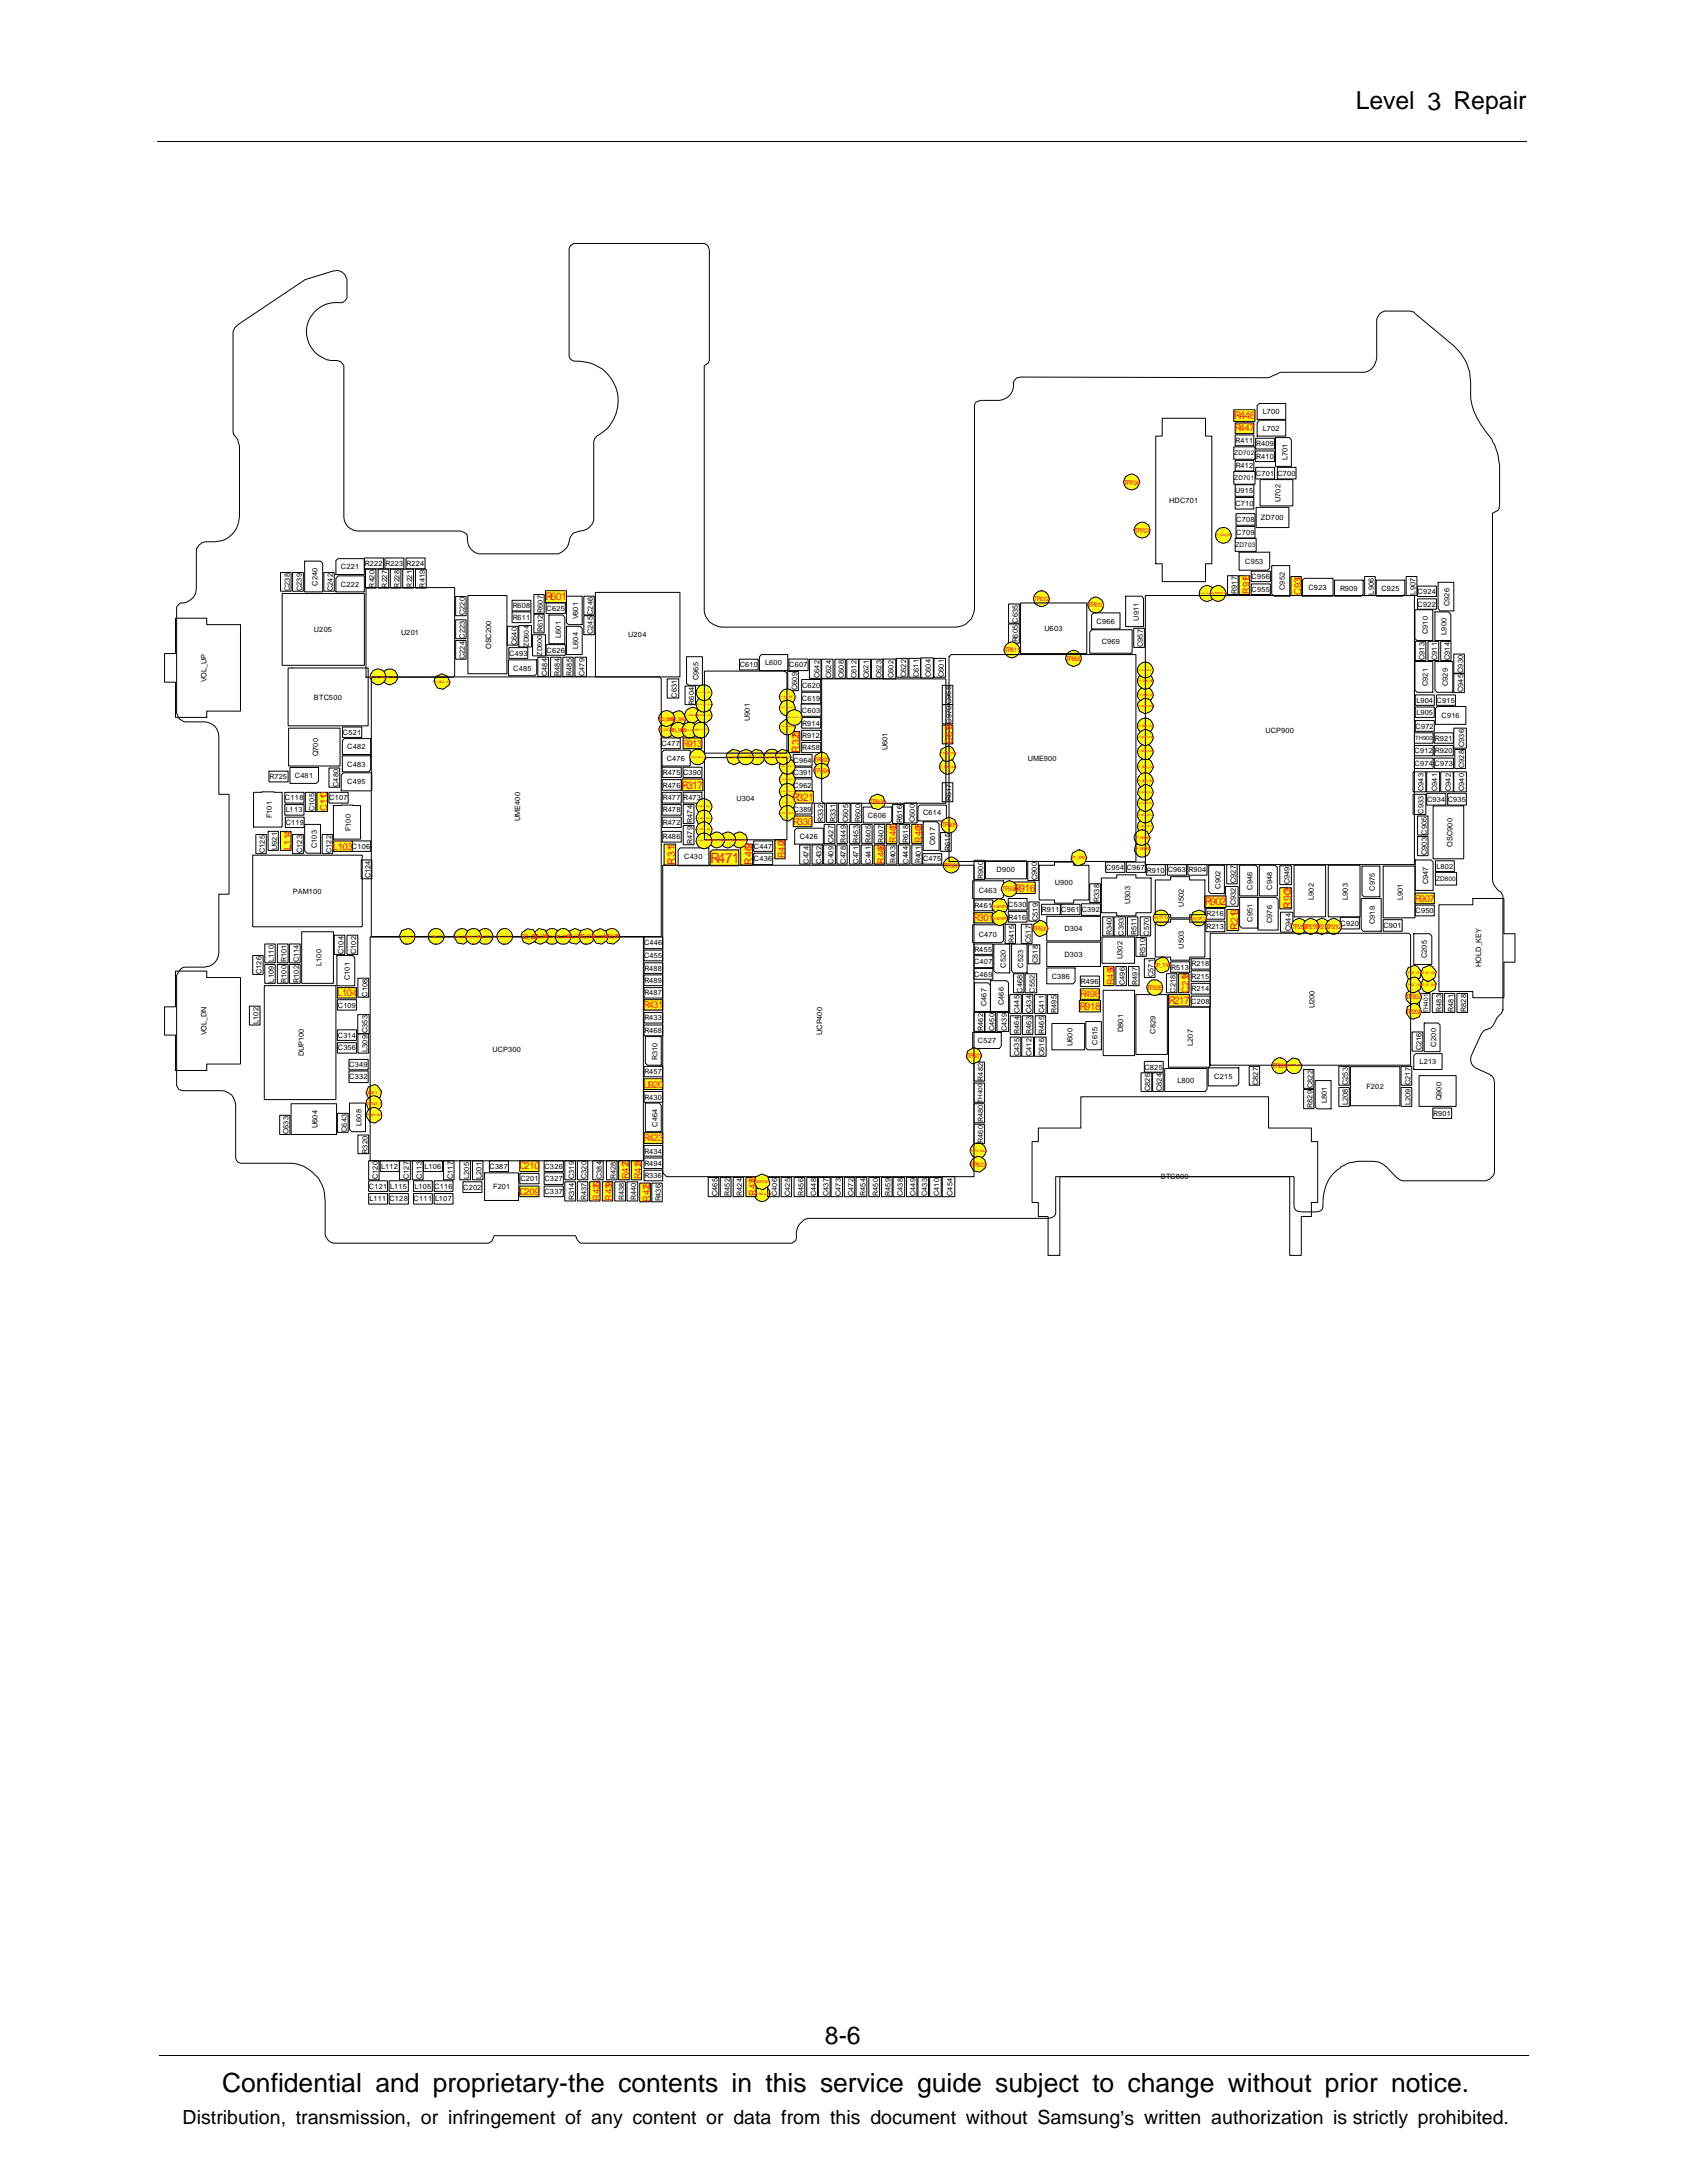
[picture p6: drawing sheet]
<svg xmlns="http://www.w3.org/2000/svg" width="216mm" height="279mm" viewBox="0 0 216 279" stroke-linecap="round" stroke-linejoin="round" font-family="sans-serif">
<defs><g id="words">
<text font-size="3.4" x="28.4" y="267.7">Confidential and proprietary-the contents in this service guide subject to change without prior notice.</text>
<g font-size="3.2">
<text x="173.5" y="14">Level 3 Repair</text>
<text x="105.6" y="261.6">8-6</text>
</g>
<text font-size="2.5" x="23.4" y="271.9">Distribution, transmission, or infringement of any content or data from this document without Samsung’s written authorization is strictly prohibited.</text>
<text font-size="1.8" fill="#fc0a17" x="90.9" y="110.4">R471</text>
<g font-size="1.4" fill="#fc0a17">
<text x="157.9" y="53.7">R446</text>
<text x="69.8" y="76.8">R601</text>
<text x="87.3" y="100.9">R317</text>
<text x="102.3" y="96.3" transform="rotate(-90 102.3 96.3)">R325</text>
<text x="101.4" y="102.5">R321</text>
<text x="86.4" y="110.7" transform="rotate(-90 86.4 110.7)">R311</text>
<text x="96.3" y="110.7" transform="rotate(-90 96.3 110.7)">R469</text>
<text x="129.8" y="114.1">R916</text>
<text x="154.2" y="115.8">R902</text>
<text x="158.5" y="119.1" transform="rotate(-90 158.5 119.1)">R219</text>
<text x="165.2" y="116.3" transform="rotate(-90 165.2 116.3)">R903</text>
<text x="138.1" y="129.2">R918</text>
<text x="149.5" y="128.5">R217</text>
</g>
<g font-size="1.2" fill="#fc0a17">
<text x="158" y="55.2">R447</text>
<text x="159.9" y="76.1" transform="rotate(-90 159.9 76.1)">R915</text>
<text x="166.5" y="76.2" transform="rotate(-90 166.5 76.2)">C931</text>
<text x="87.3" y="95.6">R913</text>
<text x="121.9" y="95.2" transform="rotate(-90 121.9 95.2)">C613</text>
<text x="41.9" y="103.8" transform="rotate(-90 41.9 103.8)">C110</text>
<text x="101.5" y="105.6">R330</text>
<text x="114.7" y="107.9" transform="rotate(-90 114.7 107.9)">R400</text>
<text x="118" y="107.9" transform="rotate(-90 118 107.9)">R408</text>
<text x="37.2" y="108.8" transform="rotate(-90 37.2 108.8)">L114</text>
<text x="42.6" y="108.7">L103</text>
<text x="100.5" y="109.9" transform="rotate(-90 100.5 109.9)">R402</text>
<text x="113.2" y="110.6" transform="rotate(-90 113.2 110.6)">R406</text>
<text x="124.6" y="117.9">R301</text>
<text x="181.1" y="115.4">R907</text>
<text x="43.2" y="127.5">L104</text>
<text x="82.3" y="129.1">R431</text>
<text x="138.2" y="127.6">R498</text>
<text x="142.6" y="126.1" transform="rotate(-90 142.6 126.1)">R499</text>
<text x="152.1" y="127" transform="rotate(-90 152.1 127)">C219</text>
<text x="82.3" y="139.2">U920</text>
<text x="66.5" y="149.7">C210</text>
<text x="82.3" y="146.1">R423</text>
<text x="66.5" y="152.9">C209</text>
<text x="76.8" y="153.7" transform="rotate(-90 76.8 153.7)">R426</text>
<text x="78.4" y="153.7" transform="rotate(-90 78.4 153.7)">R439</text>
<text x="80.5" y="151" transform="rotate(-90 80.5 151)">R427</text>
<text x="82.1" y="151" transform="rotate(-90 82.1 151)">R429</text>
<text x="83.2" y="153.8" transform="rotate(-90 83.2 153.8)">R425</text>
<text x="96.7" y="153.1" transform="rotate(-90 96.7 153.1)">R435</text>
</g>
<g font-size=".9">
<text x="161.6" y="53">L700</text>
<text x="158.1" y="56.7">R411</text>
<text x="158.1" y="59.9">R412</text>
<text x="160.8" y="57.1">R409</text>
<text x="160.8" y="58.7">R410</text>
<text x="161.6" y="55.1">L702</text>
<text x="164.8" y="58.9" transform="rotate(-90 164.8 58.9)">L701</text>
<text x="149.6" y="64.3">HDC701</text>
<text x="158.1" y="63.1">U915</text>
<text x="158.1" y="64.7">C710</text>
<text x="160.7" y="60.9">C701 C700</text>
<text x="163.9" y="64.2" transform="rotate(-90 163.9 64.2)">U702</text>
<text x="158.2" y="66.8">C708</text>
<text x="158.2" y="68.5">C709</text>
<text x="161.4" y="66.6">ZD700</text>
<text x="37.1" y="75.6" transform="rotate(-90 37.1 75.6)">C238</text>
<text x="38.6" y="75.6" transform="rotate(-90 38.6 75.6)">C239</text>
<text x="40.6" y="75" transform="rotate(-90 40.6 75)">C240</text>
<text x="42.6" y="75.6" transform="rotate(-90 42.6 75.6)">C242</text>
<text x="43.6" y="72.9">C221</text>
<text x="43.6" y="75.1">C222</text>
<text x="46.7" y="72.5">R222 R223 R224</text>
<text x="47.9" y="75.2" transform="rotate(-90 47.9 75.2)">R420</text>
<text x="49.6" y="75.2" transform="rotate(-90 49.6 75.2)">R227</text>
<text x="51.1" y="75.2" transform="rotate(-90 51.1 75.2)">R228</text>
<text x="52.7" y="75.2" transform="rotate(-90 52.7 75.2)">R221</text>
<text x="54.4" y="75.2" transform="rotate(-90 54.4 75.2)">R419</text>
<text x="65.6" y="77.9">R608</text>
<text x="158.3" y="76" transform="rotate(-90 158.3 76)">R917</text>
<text x="159.3" y="72.2">C953</text>
<text x="160.2" y="75.8">C955</text>
<text x="160.2" y="74.1">C956</text>
<text x="164.4" y="75.5" transform="rotate(-90 164.4 75.5)">C952</text>
<text x="167.5" y="75.5">C923</text>
<text x="171.5" y="75.6">R909</text>
<text x="175.8" y="76.1" transform="rotate(-90 175.8 76.1)">L906</text>
<text x="176.8" y="75.6">C925</text>
<text x="181.2" y="76.1" transform="rotate(-90 181.2 76.1)">L907</text>
<text x="181.4" y="77.6">C922</text>
<text x="181.4" y="76">C924</text>
<text x="185.5" y="77.5" transform="rotate(-90 185.5 77.5)">C926</text>
<text x="40.2" y="80.9">U205</text>
<text x="51.3" y="81.3">U201</text>
<text x="59.5" y="78.7" transform="rotate(-90 59.5 78.7)">C220</text>
<text x="62.8" y="83.1" transform="rotate(-90 62.8 83.1)">OSC200</text>
<text x="65.2" y="83.9">C493</text>
<text x="65.6" y="79.3">R611</text>
<text x="66.1" y="82.5" transform="rotate(-90 66.1 82.5)">C640</text>
<text x="67.7" y="82.8" transform="rotate(-90 67.7 82.8)">ZD604</text>
<text x="69.4" y="83.9" transform="rotate(-90 69.4 83.9)">ZD600 R612 R607</text>
<text x="69.9" y="78.2">C625</text>
<text x="69.9" y="83.5">C626</text>
<text x="71.8" y="81.6" transform="rotate(-90 71.8 81.6)">L601</text>
<text x="74" y="79.2" transform="rotate(-90 74 79.2)">V601</text>
<text x="74" y="83.1" transform="rotate(-90 74 83.1)">L604</text>
<text x="75.9" y="81.2" transform="rotate(-90 75.9 81.2)">C245 C246</text>
<text x="80.4" y="81.6">U204</text>
<text x="130.3" y="82.2" transform="rotate(-90 130.3 82.2)">R605 C635</text>
<text x="133.7" y="80.8">U603</text>
<text x="140.3" y="79.8">C966</text>
<text x="141" y="82.5">C969</text>
<text x="145.8" y="79.4" transform="rotate(-90 145.8 79.4)">U911</text>
<text x="146.3" y="82.8" transform="rotate(-90 146.3 82.8)">C957</text>
<text x="182.7" y="81.2" transform="rotate(-90 182.7 81.2)">C910</text>
<text x="185.1" y="81.2" transform="rotate(-90 185.1 81.2)">L900</text>
<text x="26.4" y="87.3" transform="rotate(-90 26.4 87.3)">VOL_UP</text>
<text x="40.2" y="89.5">BTC500</text>
<text x="59.5" y="84.3" transform="rotate(-90 59.5 84.3)">C224 C223</text>
<text x="65.7" y="85.8">C485</text>
<text x="70" y="86.5" transform="rotate(-90 70 86.5)">C484</text>
<text x="71.6" y="86.5" transform="rotate(-90 71.6 86.5)">R484</text>
<text x="73.2" y="86.5" transform="rotate(-90 73.2 86.5)">R485</text>
<text x="74.8" y="86.5" transform="rotate(-90 74.8 86.5)">C479</text>
<text x="86.6" y="89.3" transform="rotate(-90 86.6 89.3)">C631</text>
<text x="89.4" y="87.1" transform="rotate(-90 89.4 87.1)">C965</text>
<text x="94.7" y="85.4">C610</text>
<text x="97.9" y="85.2">L600</text>
<text x="101" y="85.4">C607</text>
<text x="102" y="88.4" transform="rotate(-90 102 88.4)">C609</text>
<text x="102.6" y="89.7">C619</text>
<text x="102.6" y="88">C620</text>
<text x="104.9" y="86.8" transform="rotate(-90 104.9 86.8)">C642</text>
<text x="106.4" y="86.8" transform="rotate(-90 106.4 86.8)">C624</text>
<text x="108" y="86.8" transform="rotate(-90 108 86.8)">C608</text>
<text x="109.6" y="86.8" transform="rotate(-90 109.6 86.8)">C612</text>
<text x="111.2" y="86.8" transform="rotate(-90 111.2 86.8)">C621</text>
<text x="112.8" y="86.8" transform="rotate(-90 112.8 86.8)">C623</text>
<text x="114.4" y="86.8" transform="rotate(-90 114.4 86.8)">C602</text>
<text x="116" y="86.6" transform="rotate(-90 116 86.6)">C622</text>
<text x="117.6" y="86.6" transform="rotate(-90 117.6 86.6)">C611</text>
<text x="119.1" y="86.6" transform="rotate(-90 119.1 86.6)">C604</text>
<text x="120.8" y="86.6" transform="rotate(-90 120.8 86.6)">C601</text>
<text x="181.3" y="89.9">L904 C915</text>
<text x="182.3" y="84.5" transform="rotate(-90 182.3 84.5)">C913</text>
<text x="182.7" y="87.8" transform="rotate(-90 182.7 87.8)">C921</text>
<text x="183.9" y="84.5" transform="rotate(-90 183.9 84.5)">C911</text>
<text x="185.3" y="87.8" transform="rotate(-90 185.3 87.8)">C929</text>
<text x="185.5" y="84.5" transform="rotate(-90 185.5 84.5)">C914</text>
<text x="187.2" y="88.6" transform="rotate(-90 187.2 88.6)">C945 C930</text>
<text x="43.9" y="94.1">C521</text>
<text x="44.4" y="95.9">C482</text>
<text x="84.7" y="95.5">C477</text>
<text x="88.8" y="90.2" transform="rotate(-90 88.8 90.2)">R604</text>
<text x="95.9" y="92.3" transform="rotate(-90 95.9 92.3)">U901</text>
<text x="102.6" y="91.2">C603</text>
<text x="102.7" y="94.4">R912</text>
<text x="102.7" y="92.9">R914</text>
<text x="121.8" y="92.6" transform="rotate(-90 121.8 92.6)">C970 C968</text>
<text x="161.9" y="93.8">UCP900</text>
<text x="181.1" y="93.3">C972</text>
<text x="181.3" y="91.5">L905</text>
<text x="183.6" y="94.8">R921</text>
<text x="184.5" y="91.9">C916</text>
<text x="34.5" y="99.7">R725</text>
<text x="37.7" y="99.6">C481</text>
<text x="40.7" y="96.8" transform="rotate(-90 40.7 96.8)">Q700</text>
<text x="43.3" y="100.7" transform="rotate(-90 43.3 100.7)">C480</text>
<text x="44.4" y="100.4">C495</text>
<text x="44.4" y="98.1">C483</text>
<text x="84.8" y="100.8">R476</text>
<text x="84.8" y="99.2">R475 C390</text>
<text x="85.3" y="97.4">C476</text>
<text x="101.6" y="99.2">C391</text>
<text x="101.6" y="100.8">C962</text>
<text x="101.6" y="97.6">C964</text>
<text x="102.7" y="96">R458</text>
<text x="113.6" y="96.1" transform="rotate(-90 113.6 96.1)">U601</text>
<text x="131.6" y="97.4">UME900</text>
<text x="181" y="96.4">C912 R920</text>
<text x="181" y="98">C974 C973</text>
<text x="183.9" y="101.2" transform="rotate(-90 183.9 101.2)">C941</text>
<text x="185.7" y="101.2" transform="rotate(-90 185.7 101.2)">C942</text>
<text x="187.4" y="101.2" transform="rotate(-90 187.4 101.2)">C940 C928 C936</text>
<text x="34.8" y="104.7" transform="rotate(-90 34.8 104.7)">F101</text>
<text x="36.5" y="102.4">C118</text>
<text x="36.6" y="105.6">C119</text>
<text x="36.6" y="104">L113</text>
<text x="40.2" y="103.8" transform="rotate(-90 40.2 103.8)">C105</text>
<text x="42.1" y="102.4">C107</text>
<text x="44.9" y="106.4" transform="rotate(-90 44.9 106.4)">F100</text>
<text x="66.6" y="105.1" transform="rotate(-90 66.6 105.1)">UME400</text>
<text x="84.8" y="104">R478</text>
<text x="84.8" y="102.4">R477 R473</text>
<text x="84.8" y="105.6">R472</text>
<text x="84.8" y="107.4">R486</text>
<text x="94.3" y="102.6">U304</text>
<text x="101.6" y="103.9">C389</text>
<text x="102.3" y="107.4">C426</text>
<text x="105.4" y="105.2" transform="rotate(-90 105.4 105.2)">R332</text>
<text x="106.9" y="105.2" transform="rotate(-90 106.9 105.2)">R331</text>
<text x="108.6" y="105.2" transform="rotate(-90 108.6 105.2)">C605</text>
<text x="111.1" y="104.7">C606</text>
<text x="113.1" y="107.9" transform="rotate(-90 113.1 107.9)">R407</text>
<text x="115.4" y="105.3" transform="rotate(-90 115.4 105.3)">R616</text>
<text x="117.1" y="105.2" transform="rotate(-90 117.1 105.2)">C600</text>
<text x="118.1" y="104.4">C614</text>
<text x="121.7" y="102.6" transform="rotate(-90 121.7 102.6)">R617</text>
<text x="182.2" y="104.1" transform="rotate(-90 182.2 104.1)">C933 C943</text>
<text x="182.6" y="102.6">C934 C935</text>
<text x="33.9" y="109.2" transform="rotate(-90 33.9 109.2)">C125</text>
<text x="35.5" y="108.8" transform="rotate(-90 35.5 108.8)">U921</text>
<text x="38.6" y="109.2" transform="rotate(-90 38.6 109.2)">C123</text>
<text x="40.5" y="108.5" transform="rotate(-90 40.5 108.5)">C103</text>
<text x="42.4" y="109.2" transform="rotate(-90 42.4 109.2)">C122</text>
<text x="45" y="108.6">C106</text>
<text x="47.4" y="112.4" transform="rotate(-90 47.4 112.4)">C124</text>
<text x="87.6" y="110">C430</text>
<text x="88.6" y="108" transform="rotate(-90 88.6 108)">R479 R474</text>
<text x="96.5" y="108.6">C447</text>
<text x="96.5" y="110.3">C436</text>
<text x="103.5" y="110.6" transform="rotate(-90 103.5 110.6)">C474</text>
<text x="105.1" y="110.6" transform="rotate(-90 105.1 110.6)">C432</text>
<text x="106.7" y="110.6" transform="rotate(-90 106.7 110.6)">C409 C427</text>
<text x="108.3" y="110.6" transform="rotate(-90 108.3 110.6)">C478 R449</text>
<text x="109.9" y="110.6" transform="rotate(-90 109.9 110.6)">C471 R453 R600</text>
<text x="111.4" y="110.6" transform="rotate(-90 111.4 110.6)">C441 R405</text>
<text x="114.6" y="110.5" transform="rotate(-90 114.6 110.5)">R403</text>
<text x="116.2" y="110.6" transform="rotate(-90 116.2 110.6)">C444 R618</text>
<text x="117.8" y="110.5" transform="rotate(-90 117.8 110.5)">R401</text>
<text x="118.1" y="110.3">C475</text>
<text x="119.7" y="108.2" transform="rotate(-90 119.7 108.2)">C617</text>
<text x="121.6" y="108.9" transform="rotate(-90 121.6 108.9)">R615</text>
<text x="125.8" y="112.5" transform="rotate(-90 125.8 112.5)">R900</text>
<text x="127.6" y="111.7">D900</text>
<text x="132.7" y="112.6" transform="rotate(-90 132.7 112.6)">C900</text>
<text x="135" y="113.3">U900</text>
<text x="141.5" y="111.3">C954 C967</text>
<text x="146.8" y="111.7">R910 C963 R904</text>
<text x="156.2" y="113.8" transform="rotate(-90 156.2 113.8)">C902</text>
<text x="160.3" y="113.9" transform="rotate(-90 160.3 113.9)">C946</text>
<text x="162.8" y="113.9" transform="rotate(-90 162.8 113.9)">C948</text>
<text x="165" y="113.2" transform="rotate(-90 165 113.2)">C949</text>
<text x="182.6" y="109.5" transform="rotate(-90 182.6 109.5)">C903 C905</text>
<text x="182.8" y="113.2" transform="rotate(-90 182.8 113.2)">C947</text>
<text x="183.8" y="111.2">L802</text>
<text x="185.9" y="108.4" transform="rotate(-90 185.9 108.4)">OSC900</text>
<text x="37.5" y="114.4">PAM100</text>
<text x="124.7" y="116.2">R461</text>
<text x="125.3" y="114.3">C463</text>
<text x="125.3" y="119.9">C470</text>
<text x="129" y="116.1">C530</text>
<text x="129.1" y="117.7">R416</text>
<text x="132.8" y="117.8" transform="rotate(-90 132.8 117.8)">C519</text>
<text x="133.3" y="116.8">R911 C961 C392</text>
<text x="136.2" y="119.2">D304</text>
<text x="140.7" y="115.4" transform="rotate(-90 140.7 115.4)">R338</text>
<text x="142.3" y="119.7" transform="rotate(-90 142.3 119.7)">R340</text>
<text x="143.8" y="119.7" transform="rotate(-90 143.8 119.7)">C393</text>
<text x="144.6" y="115.7" transform="rotate(-90 144.6 115.7)">U303</text>
<text x="145.5" y="119.7" transform="rotate(-90 145.5 119.7)">R511</text>
<text x="147.1" y="119.7" transform="rotate(-90 147.1 119.7)">C570</text>
<text x="151.5" y="116" transform="rotate(-90 151.5 116)">U502</text>
<text x="154.4" y="118.9">R213</text>
<text x="154.4" y="117.3">R216</text>
<text x="158.2" y="115.9" transform="rotate(-90 158.2 115.9)">C932 C927</text>
<text x="160.3" y="118" transform="rotate(-90 160.3 118)">C951</text>
<text x="162.8" y="118.1" transform="rotate(-90 162.8 118.1)">C976</text>
<text x="165.2" y="119.2" transform="rotate(-90 165.2 119.2)">C944</text>
<text x="168.1" y="115.1" transform="rotate(-90 168.1 115.1)">L902</text>
<text x="171.6" y="118.5">C920</text>
<text x="172.5" y="115.1" transform="rotate(-90 172.5 115.1)">L903</text>
<text x="176" y="118.3" transform="rotate(-90 176 118.3)">C919</text>
<text x="176" y="114" transform="rotate(-90 176 114)">C975</text>
<text x="177.1" y="118.8">C901</text>
<text x="179.5" y="115.3" transform="rotate(-90 179.5 115.3)">L901</text>
<text x="181.1" y="116.9">C950</text>
<text x="33.5" y="124.7" transform="rotate(-90 33.5 124.7)">C126</text>
<text x="35.1" y="125.8" transform="rotate(-90 35.1 125.8)">L109 L110</text>
<text x="36.7" y="125.8" transform="rotate(-90 36.7 125.8)">R100 R101</text>
<text x="38.2" y="125.8" transform="rotate(-90 38.2 125.8)">R102 C114</text>
<text x="41.1" y="123.6" transform="rotate(-90 41.1 123.6)">L100</text>
<text x="44" y="122.1" transform="rotate(-90 44 122.1)">C104</text>
<text x="44.8" y="125.4" transform="rotate(-90 44.8 125.4)">C101</text>
<text x="45.6" y="122.1" transform="rotate(-90 45.6 122.1)">C102</text>
<text x="82.4" y="121">C446</text>
<text x="82.4" y="122.6">C455</text>
<text x="82.5" y="124.2">R488</text>
<text x="82.5" y="125.8">R489</text>
<text x="124.7" y="123.4">C407</text>
<text x="124.7" y="125">C469</text>
<text x="124.7" y="121.8">R455</text>
<text x="128.7" y="123.8" transform="rotate(-90 128.7 123.8)">C520</text>
<text x="129.8" y="120.6" transform="rotate(-90 129.8 120.6)">R415</text>
<text x="130.9" y="123.8" transform="rotate(-90 130.9 123.8)">C523</text>
<text x="131.9" y="120.6" transform="rotate(-90 131.9 120.6)">C517</text>
<text x="132.8" y="123.3" transform="rotate(-90 132.8 123.3)">C518</text>
<text x="134.6" y="125.3">C386</text>
<text x="136.2" y="122.5">D303</text>
<text x="138.3" y="125.9">R496</text>
<text x="143.6" y="122.8" transform="rotate(-90 143.6 122.8)">U302</text>
<text x="146.5" y="122.3" transform="rotate(-90 146.5 122.3)">R510</text>
<text x="147.6" y="125.1" transform="rotate(-90 147.6 125.1)">C571</text>
<text x="149.9" y="124.1">R513</text>
<text x="151.5" y="121.4" transform="rotate(-90 151.5 121.4)">U503</text>
<text x="152.5" y="123.7">R218</text>
<text x="152.5" y="125.3">R215</text>
<text x="182.6" y="122.6" transform="rotate(-90 182.6 122.6)">C205</text>
<text x="189.5" y="123.8" transform="rotate(-90 189.5 123.8)">HOLD_KEY</text>
<text x="33.1" y="131.1" transform="rotate(-90 33.1 131.1)">L102</text>
<text x="43.2" y="129">C109</text>
<text x="47" y="127.6" transform="rotate(-90 47 127.6)">C108</text>
<text x="82.5" y="130.6">R433</text>
<text x="82.5" y="127.4">R487</text>
<text x="125.8" y="131.9" transform="rotate(-90 125.8 131.9)">R462</text>
<text x="126.2" y="128.8" transform="rotate(-90 126.2 128.8)">C467</text>
<text x="127.3" y="132" transform="rotate(-90 127.3 132)">C450</text>
<text x="128.5" y="128.7" transform="rotate(-90 128.5 128.7)">C466</text>
<text x="128.9" y="132" transform="rotate(-90 128.9 132)">C439</text>
<text x="130.9" y="127" transform="rotate(-90 130.9 127)">C468</text>
<text x="132.4" y="127" transform="rotate(-90 132.4 127)">C552</text>
<text x="135.2" y="129.6" transform="rotate(-90 135.2 129.6)">R495</text>
<text x="144" y="126.1" transform="rotate(-90 144 126.1)">C496</text>
<text x="145.6" y="126.1" transform="rotate(-90 145.6 126.1)">R497</text>
<text x="150.4" y="127" transform="rotate(-90 150.4 127)">C218</text>
<text x="152.5" y="128.5">C208</text>
<text x="152.5" y="126.9">R214</text>
<text x="168.2" y="129.1" transform="rotate(-90 168.2 129.1)">U200</text>
<text x="184.5" y="129.5" transform="rotate(-90 184.5 129.5)">R483</text>
<text x="186" y="129.5" transform="rotate(-90 186 129.5)">R481</text>
<text x="187.6" y="129.5" transform="rotate(-90 187.6 129.5)">R828</text>
<text x="26.4" y="132.5" transform="rotate(-90 26.4 132.5)">VOL_DN</text>
<text x="38.9" y="135.2" transform="rotate(-90 38.9 135.2)">DUP100</text>
<text x="43.2" y="132.8">C314</text>
<text x="43.2" y="134.4">C356</text>
<text x="44.7" y="136.6">C349</text>
<text x="47" y="134.7" transform="rotate(-90 47 134.7)">L309 C353</text>
<text x="63" y="134.6">UCP300</text>
<text x="82.5" y="137.5">R457</text>
<text x="82.5" y="132.2">R468</text>
<text x="84.1" y="135.7" transform="rotate(-90 84.1 135.7)">R310</text>
<text x="105.2" y="132.4" transform="rotate(-90 105.2 132.4)">UCP400</text>
<text x="125.2" y="133.5">C527</text>
<text x="130.5" y="135.1" transform="rotate(-90 130.5 135.1)">C435 R464 C445</text>
<text x="132" y="135.2" transform="rotate(-90 132 135.2)">C412 R463 C434</text>
<text x="133.6" y="135.1" transform="rotate(-90 133.6 135.1)">C616 R465 C411</text>
<text x="137.2" y="133.8" transform="rotate(-90 137.2 133.8)">U600</text>
<text x="140.4" y="133.7" transform="rotate(-90 140.4 133.7)">C615</text>
<text x="143.7" y="132.1" transform="rotate(-90 143.7 132.1)">D801</text>
<text x="146.5" y="136.9">C825</text>
<text x="147.9" y="132.3" transform="rotate(-90 147.9 132.3)">C829</text>
<text x="152.7" y="133.8" transform="rotate(-90 152.7 133.8)">L207</text>
<text x="181.7" y="136.2">L213</text>
<text x="181.9" y="134.4" transform="rotate(-90 181.9 134.4)">C216</text>
<text x="183.8" y="133.9" transform="rotate(-90 183.8 133.9)">C200</text>
<text x="44.7" y="138.2">C332</text>
<text x="82.5" y="140.7">R430</text>
<text x="125.8" y="138.3" transform="rotate(-90 125.8 138.3)">R482</text>
<text x="147.2" y="139.7" transform="rotate(-90 147.2 139.7)">C826</text>
<text x="148.7" y="139.7" transform="rotate(-90 148.7 139.7)">C824</text>
<text x="150.7" y="138.6">L800</text>
<text x="155.4" y="138.2">C215</text>
<text x="161" y="138.9" transform="rotate(-90 161 138.9)">C827</text>
<text x="168" y="141.8" transform="rotate(-90 168 141.8)">R829 C822</text>
<text x="169.8" y="141.2" transform="rotate(-90 169.8 141.2)">L801</text>
<text x="172.5" y="141.5" transform="rotate(-90 172.5 141.5)">L208 C253</text>
<text x="174.9" y="139.4">F202</text>
<text x="180.5" y="141.5" transform="rotate(-90 180.5 141.5)">L209 C217</text>
<text x="183.4" y="142.8">R901</text>
<text x="184.5" y="140.8" transform="rotate(-90 184.5 140.8)">Q900</text>
<text x="36.9" y="145.2" transform="rotate(-90 36.9 145.2)">C633</text>
<text x="40.6" y="144.4" transform="rotate(-90 40.6 144.4)">U604</text>
<text x="44.4" y="144.9" transform="rotate(-90 44.4 144.9)">C643</text>
<text x="46.3" y="144.1" transform="rotate(-90 46.3 144.1)">L608</text>
<text x="47" y="147.6" transform="rotate(-90 47 147.6)">R320</text>
<text x="48.8" y="149.6">L112</text>
<text x="54.3" y="149.6">L106</text>
<text x="62.7" y="149.6">C387</text>
<text x="69.7" y="149.6">C326</text>
<text x="82.5" y="147.6">R434</text>
<text x="82.5" y="149.2">R494</text>
<text x="84.1" y="144.2" transform="rotate(-90 84.1 144.2)">C464</text>
<text x="125.8" y="146.3" transform="rotate(-90 125.8 146.3)">R460 R480</text>
<text x="47.2" y="152.1">C121 L115</text>
<text x="47.3" y="153.8">L111 C128</text>
<text x="48.3" y="150.9" transform="rotate(-90 48.3 150.9)">C120</text>
<text x="52.3" y="150.9" transform="rotate(-90 52.3 150.9)">C127</text>
<text x="52.9" y="153.8">C111 L107</text>
<text x="53" y="152.1">L105 C116</text>
<text x="54" y="150.9" transform="rotate(-90 54 150.9)">C113</text>
<text x="57.9" y="150.9" transform="rotate(-90 57.9 150.9)">C117</text>
<text x="59.3" y="152.3">C202</text>
<text x="60" y="150.9" transform="rotate(-90 60 150.9)">L205</text>
<text x="61.6" y="150.9" transform="rotate(-90 61.6 150.9)">L201</text>
<text x="63.1" y="152.2">F201</text>
<text x="66.6" y="151.2">C201</text>
<text x="69.7" y="151.2">C327</text>
<text x="69.7" y="152.8">C337</text>
<text x="73.5" y="153.6" transform="rotate(-90 73.5 153.6)">R314 C319</text>
<text x="75.1" y="153.6" transform="rotate(-90 75.1 153.6)">R437 C320</text>
<text x="77" y="150.9" transform="rotate(-90 77 150.9)">C384</text>
<text x="78.8" y="150.9" transform="rotate(-90 78.8 150.9)">R428</text>
<text x="79.9" y="153.6" transform="rotate(-90 79.9 153.6)">R438</text>
<text x="81.4" y="153.6" transform="rotate(-90 81.4 153.6)">R440</text>
<text x="82.5" y="150.8">R336</text>
<text x="84.6" y="153.8" transform="rotate(-90 84.6 153.8)">R436</text>
<text x="91.8" y="153.1" transform="rotate(-90 91.8 153.1)">C465</text>
<text x="93.4" y="153.1" transform="rotate(-90 93.4 153.1)">R452</text>
<text x="95" y="153.1" transform="rotate(-90 95 153.1)">R424</text>
<text x="99.5" y="153.1" transform="rotate(-90 99.5 153.1)">C406</text>
<text x="101.1" y="153.1" transform="rotate(-90 101.1 153.1)">C425</text>
<text x="102.8" y="153.1" transform="rotate(-90 102.8 153.1)">R456</text>
<text x="104.5" y="153.1" transform="rotate(-90 104.5 153.1)">C448</text>
<text x="106" y="153.1" transform="rotate(-90 106 153.1)">C437</text>
<text x="107.6" y="153.1" transform="rotate(-90 107.6 153.1)">C473</text>
<text x="109.2" y="153.1" transform="rotate(-90 109.2 153.1)">C472</text>
<text x="110.8" y="153.1" transform="rotate(-90 110.8 153.1)">R454</text>
<text x="112.4" y="153.1" transform="rotate(-90 112.4 153.1)">R450</text>
<text x="114" y="153.1" transform="rotate(-90 114 153.1)">R459</text>
<text x="115.5" y="153.1" transform="rotate(-90 115.5 153.1)">C438</text>
<text x="117.2" y="153.1" transform="rotate(-90 117.2 153.1)">C449</text>
<text x="118.6" y="153.1" transform="rotate(-90 118.6 153.1)">C433</text>
<text x="120.2" y="153.1" transform="rotate(-90 120.2 153.1)">C410</text>
<text x="121.9" y="153.1" transform="rotate(-90 121.9 153.1)">C454</text>
<text x="148.5" y="150.9">BTC800</text>
</g>
<g font-size=".8">
<text x="158" y="58.3">ZD702</text>
<text x="158" y="61.4">ZD701</text>
<text x="158.1" y="70">ZD703</text>
<text x="183.8" y="112.8">ZD800</text>
<text x="182.8" y="129.6" transform="rotate(-90 182.8 129.6)">TH401</text>
<text x="125.8" y="141.1" transform="rotate(-90 125.8 141.1)">TH400</text>
</g>
<g font-size=".8" fill="#fc0a17">
<text x="143.8" y="62">TP706</text>
<text x="145.1" y="68.2">TP707</text>
<text x="132.3" y="76.9">TP612</text>
<text x="139.2" y="77.7">TP610</text>
<text x="128.5" y="83.5">TP611</text>
<text x="136.4" y="84.6">TP609</text>
<text x="104.2" y="97.6">TP603</text>
<text x="104.2" y="99">TP604</text>
<text x="111.3" y="102.9">TP606</text>
<text x="120.5" y="105.9">TP605</text>
<text x="120.7" y="111">TP503</text>
<text x="128.2" y="114.1">T</text>
<text x="128.6" y="114.1">P504</text>
<text x="132.1" y="119.1">TP500</text>
<text x="165.3" y="118.9">TP20TP21T1P21T0P212</text>
<text x="166.9" y="118.9">9</text>
<text x="66.7" y="120.2">SD_CS</text>
<text x="146.8" y="126.7">TP205</text>
<text x="179.9" y="127.8">TP207</text>
<text x="179.9" y="129.8">TP208</text>
<text x="123.6" y="135.4">TP501</text>
<text x="162.8" y="136.7">TP206</text>
<text x="124.2" y="149.3">TP502</text>
</g>
<g font-size=".7" fill="#fc0a17">
<text x="84.3" y="92.2">SD_BAS1D_BA0</text>
<text x="85.8" y="93.7">SD_RAS</text>
<text x="68.2" y="120.1">SD_CKE</text>
<text x="72.6" y="120.1">SD_CASS_CLK</text>
<text x="74.4" y="120.1">D</text>
<text x="77.3" y="120.1">MEM_W</text>
<text x="78.9" y="120.1">E</text>
<text x="147.7" y="123.7">CP_TXD</text>
</g>
<text font-size=".7" x="181.1" y="94.7">TH900</text>
<g font-size=".5" fill="#fc0a17">
<text x="84.3" y="93.6">CP_A1( 0)</text>
<text x="145.1" y="107.4">T</text>
<text x="145.4" y="107.4">P_MODE3</text>
<text x="137" y="110">VT_STBY</text>
<text x="145.1" y="108.8">T</text>
<text x="145.4" y="108.8">P_MODE2</text>
<text x="61.1" y="120">PM_I NT_N</text>
<text x="69.6" y="120">CP_D1( 0)</text>
<text x="126.9" y="116.2">XI SPGP7</text>
<text x="126.9" y="117.7">XI SPGP9</text>
<text x="147.6" y="117.6">SW_CP_D+</text>
<text x="152.4" y="117.7">SW_CP_D</text>
<text x="71.1" y="120.1">SD_DQM0</text>
<text x="75.8" y="120.1">SD_DQS0</text>
<text x="46.8" y="140.1">GS</text>
<text x="46.8" y="141.4">RESOUT_N</text>
<text x="47.4" y="140.1">BI 1_1</text>
<text x="96.5" y="151.4">XNRETOU</text>
<text x="98.3" y="151.4">T</text>
</g>
<g font-size=".4" fill="#fc0a17">
<text x="155.5" y="68.6">TP_CAM_RST</text>
<text x="55.4" y="87.4">AP_MCU_I NT</text>
<text x="99.7" y="89.3">TP_AP</text>
<text x="100.8" y="89.3">_OE_N</text>
<text x="145.6" y="87.3">TP_DDR_WE</text>
<text x="145.6" y="89">TP_DDR_CS</text>
<text x="145.5" y="93">TP_DDR_CLK</text>
<text x="95.8" y="97">TP_AP_WE_N</text>
<text x="120.2" y="98.2">TP_DDR</text>
<text x="121.5" y="98.2">_CKE</text>
<text x="145.5" y="100">TP_DDR_RAS</text>
<text x="145.5" y="98.2">TP_DDR_CAS</text>
<text x="51.1" y="120">UI M_M_CLK</text>
<text x="58.1" y="120">PMI C_SSUIIM_M_RST</text>
<text x="59.7" y="120">B</text>
<text x="63.5" y="120">UI M_M_DATA</text>
<text x="179.9" y="124.7">TP_</text>
<text x="180.6" y="124.7">BT_CTSTP_BT_RXD</text>
<text x="179.9" y="126.2">TP_</text>
<text x="180.6" y="126.2">BT_TXD</text>
<text x="181.8" y="126.2">TP_BT_RTS</text>
<text x="46.8" y="142.9">TP_GPI O93</text>
<text x="124.1" y="147.4">AP_</text>
<text x="124.7" y="147.4">PS_HOLD</text>
<text x="96.4" y="152.9">AP_PMI C_EN</text>
</g>
<g font-size=".3" fill="#fc0a17">
<text x="154.9" y="76.1">TP_RESOUT_N</text>
<text x="47.3" y="86.7">MCU_AP_I MT_2AP_I NT_1</text>
<text x="48.8" y="86.7">NCU_</text>
<text x="145.6" y="85.8">TP_ESC_AD2( 0)</text>
<text x="87.1" y="93.5">TP_FPGA_SPI _CLK</text>
<text x="87.6" y="91.6">TP_CBSEL0_ESC</text>
<text x="89.2" y="91.6">TP_CBSE</text>
<text x="90.2" y="91.6">L1_ESC</text>
<text x="145.5" y="90.5">TP_NAND_UDQS</text>
<text x="145.5" y="94.5">TP_NAND_LDQS</text>
<text x="88.2" y="97">TP_ESC_FPGA_I NT</text>
<text x="92.9" y="97">ESC_AD2( 15)</text>
<text x="97.7" y="97">TP_XM0_AT1P(_0X</text>
<text x="99.7" y="97">)M0_D1</text>
<text x="100.8" y="97">( 0)</text>
<text x="120.2" y="96.6">TP_NA</text>
<text x="121.1" y="96.6">ND_UDQM</text>
<text x="145.5" y="96.3">TP_NAND_LDQM</text>
<text x="145.6" y="101.5">TP_ESC_SD_BA1</text>
<text x="89" y="106.3">TP_EBI 2_WE_N</text>
<text x="89.2" y="103.3">TP_EBI 2</text>
<text x="89.2" y="104.8">TP_EBI 2</text>
<text x="90.2" y="103.3">_AD( 0)</text>
<text x="90.2" y="104.8">_ADV_N</text>
<text x="90.6" y="107.6">TP_EBI 2_OE_N</text>
<text x="92.2" y="107.6">TP_CBSEL1_TP_C</text>
<text x="93.7" y="107.6">MDM BSEL0_MDM</text>
<text x="99.7" y="104.2">TP_EBI 2</text>
<text x="100.8" y="104.2">_AD( 15)</text>
<text x="145.5" y="104.4">TP_ESC_D1( 0)</text>
<text x="145.5" y="105.9">TP_ESC</text>
<text x="145.6" y="102.9">TP_ESC_SD_BA0</text>
<text x="146.6" y="105.9">_A1( 0)</text>
<text x="54.7" y="119.9">TP_PHONE_ACTI VE</text>
<text x="164.7" y="136.5">TP_BTWFI _CLK</text>
<text x="165.5" y="136.5">I</text>
</g>
<g font-size=".2" fill="#fc0a17">
<text x="153.5" y="76">TP_ESC_EBI 2_ADV_N</text>
<text x="89.2" y="88.7">TP_ESC_EBI2_WE_N</text>
<text x="88.8" y="93.5">TP_FPGA_SPI _</text>
<text x="89.2" y="90.2">TP_ESC_EBI2_OE_N</text>
<text x="90.1" y="93.5">MOSI</text>
<text x="99.8" y="93.1">TP_AP_CP2_FPGA_I NT</text>
<text x="99.8" y="90.7">TP_CP2_FPGA_RST_N</text>
<text x="100.5" y="91.9">TP</text>
<text x="100.7" y="91.9">_CP2_FPGA_SPI _CS_N</text>
<text x="94.6" y="96.9">TP_CP2_FPGA_CS_N</text>
<text x="99.8" y="99.8">TP_AP_CP1_FPGA_I NT</text>
<text x="99.8" y="98.1">TP_CP1_F</text>
<text x="99.9" y="101.3">TP_CP1_FPGA_CS_N</text>
<text x="100.7" y="98.1">PGA_RST_N</text>
<text x="89.2" y="107.7">TP_MDM_FPGA_CS_N</text>
</g>
</g></defs>
<path d="M20.2 18.1h175.3M30.1 41.9l.4-.3 8.5-5.8 3.7-1.1h.2a1.11 1.11 0 0 1 1.4 .8l.1 .2v2.4l-.5 .6a8 8 0 0 0-2.5 .4 3.7 3.7 0 0 0-2.1 3.9 3.7 3.7 0 0 0 3.1 3.1h.8l.3 .2 .5 .5v19.4a1.81 1.81 0 0 0 1.8 1.8h13.2l.2 .1a.82 .82 0 0 1 .6 .9 1.91 1.91 0 0 0 1.4 1.9h10.3l.4-.2a2.12 2.12 0 0 0 1-1.8 1.32 1.32 0 0 1 1.4-.9 1.86 1.86 0 0 0 1.7-1.4v-10.1l.2-.5a5.5 5.5 0 0 0 2.9-4 5.1 5.1 0 0 0-5.6-5.8l-.6-.3-.1-.3v-13.7l.2-.4 .4-.3h16.7a.98 .98 0 0 1 .7 .8v14.1l-.2 .4-.5 .3v31.3a2.28 2.28 0 0 0 2.3 2.2l30.3-.1a2.54 2.54 0 0 0 2-2.3v-26.1l.2-.3 .6-.3h2.4h.4a2.02 2.02 0 0 0 1.4-2.3l.4-.5 .5-.1h31.3a1.99 1.99 0 0 0 1.3-.3l.7-.4h10.7l.4-.1a1.92 1.92 0 0 0 1.2-1.7v-4.9l.1-.3a1.3 1.3 0 0 1 .9-.8h3.3l.4 .1 5.2 4.4 .4 .4a5.8 5.8 0 0 1 1.7 4.3 8.6 8.6 0 0 0 2.2 6.6 6.6 6.6 0 0 1 1.5 3.6v5.9a1.19 1.19 0 0 1-.9 .6v47a2.5 2.5 0 0 0 1.2 1.6l.1 .4v14.6l-.1 .4a4.2 4.2 0 0 0-1.2 1.6l-.1 .2-.6 .2a1.03 1.03 0 0 0-.7 .6l-1.4 3.1a1.27 1.27 0 0 0 .6 1.3l2.1 1 .4 .8v11.6a1.55 1.55 0 0 1-1.1 1h-10.8a2.39 2.39 0 0 1-1.2-1 3.4 3.4 0 0 0-2.5-1.5 10.7 10.7 0 0 0-3 .2l-.7 .4a5 5 0 0 0-2.7 4.7l-.1 .8-.4 .3-2.3 .1-.6-.2-.3-.4v-3.9h-30.5v4.8l-.1 .1a1.11 1.11 0 0 1-.9 .4l-30.9 .1a2.21 2.21 0 0 0-1.3 2.5 .82 .82 0 0 1-.5 .6h-27l-.2-.1-.3-.3-.2-.5h-10.5l-.3 .7-.3 .2h-19.9l-.7-.4-.4-.7v-4.2a4.8 4.8 0 0 0-2.7-4.5l-1.5-.4h-6.6l-.3-.1-.3-.6v-6.8l-.1-.4a1.7 1.7 0 0 0-1.8-1.4h-5l-.4-.2-.3-.4v-14.2a1.56 1.56 0 0 1 1.1-1h2.5l.3-.1a1.78 1.78 0 0 0 1.5-1.7v-7.6h1.3v-12.7h-1.3l-.1-7.9a1.76 1.76 0 0 0-1.7-1.4h-2.5l-.3-.1a.98 .98 0 0 1-.6-.7l-.2-.3v-13.6l.4-.5h.3a1.92 1.92 0 0 0 1.8-1.9v-4.9a1.32 1.32 0 0 1 1.2-1.1 4.6 4.6 0 0 0 3-.6 3.4 3.4 0 0 0 1.3-2.5v-9.1v-.3a2.12 2.12 0 0 0-.7-1.2l-.1-13.1zM20.4 263h175.3" fill="none" stroke="#000" stroke-width=".13"/>
<path d="M55.8 86.6l.7-.4 .8 .4 .3 .7-.2 .4-.7 .5-.7-.1-.4-.8v-.4z" fill="#f7fb17"/>
<path d="M55.8 86.6l.7-.4 .8 .4 .3 .7-.2 .4-.7 .5-.7-.1-.4-.8v-.4z" fill="none" stroke="#000" stroke-width=".13"/>
<circle cx="97.5" cy="152.7" r="1" fill="#f7fb17"/>
<circle cx="97.5" cy="152.7" r="1" fill="none" stroke="#000" stroke-width=".13"/>
<circle cx="125.2" cy="147.3" r="1.03" fill="#f7fb17"/>
<g fill="none" stroke="#000" stroke-width=".13">
<path d="M36.9 85.5h10.2v7.4h-10.2zM39 105.5h2v3.7h-1.7l-.3-.3zM39.1 101.4h1.3v2.5h-1.3zM42.1 101.4h2.5v1.4h-2.5zM42.8 119.7h1.3v2.5h-1.3zM44.4 119.7h1.4v2.5h-1.4zM45 107.6h2.4v1.4h-2.4zM43.1 122.3h2l.3 .3v3.6h-2.3zM43.2 128h2.4v1.3h-2.4zM45.8 125.2h1.4v2.4h-1.4zM132.9 144.4h5.4v-4h24v4h5.5v1.7h.8v7.8h-.8v1.8h-1.3v5h-1.4v-10.1h-29.5v10.1h-1.5v-5h-1.2v-1.8h-.8v-7.8h.8z"/>
<circle cx="125.2" cy="147.3" r="1.03"/>
</g>
<path d="M40.6 101.4h1.3v2.5h-1.3z" fill="#f7fb17"/>
<g fill="none" stroke="#000" stroke-width=".13">
<path d="M32.7 106.8h1.4v2.5h-1.4zM36.4 101.4h2.5v1.4h-2.5zM36.5 104.6h2.4v1.3h-2.4zM37.4 106.8h1.4v2.5h-1.4zM40.6 101.4h1.3v2.5h-1.3zM41.2 106.8h1.4v2.5h-1.4zM46.2 110.1h1.4v2.4h-1.4zM180.9 119.5h2.1l.2 .3v3.6h-2.3zM32.3 122.3h1.4v2.4h-1.4zM37 120.8h1.4v2.4h-1.4zM152.4 127.5h2.5v1.4h-2.5zM182.3 130.9h1.7l.3 .3v3.4h-2z"/>
<path d="M47.2 148.6h1.3v2.4h-1.3zM47.2 151.1h2.4v1.4h-2.4zM49.8 152.8h2.5v1.3h-2.5zM51.1 148.6h1.4v2.4h-1.4zM52.8 148.6h1.3v2.4h-1.3zM52.9 152.8h2.4v1.3h-2.4zM55.6 151.1h2.4v1.4h-2.4zM56.8 148.6h1.3v2.4h-1.3zM59.2 151.3h2.5v1.3h-2.5zM66.5 150.2h2.5v1.3h-2.5z"/>
</g>
<path d="M66.5 151.8h2.5v1.4h-2.5z" fill="#f7fb17"/>
<path d="M66.5 151.8h2.5v1.4h-2.5z" fill="none" stroke="#000" stroke-width=".13"/>
<path d="M66.5 148.6h2.5v1.3h-2.5z" fill="#f7fb17"/>
<path d="M149.3 124.6h1.3v2.5h-1.3zM154.6 136.7h3.9v2l-.3 .3h-3.6zM179.3 136.5h1.4v2.4h-1.4zM180.7 132.1h1.4v2.4h-1.4zM66.5 148.6h2.5v1.3h-2.5z" fill="none" stroke="#000" stroke-width=".13"/>
<path d="M150.8 124.6h1.4v2.5h-1.4z" fill="#f7fb17"/>
<g fill="none" stroke="#000" stroke-width=".13">
<path d="M35.9 73.3h1.4v2.4h-1.4zM37.4 73.3h1.4v2.4h-1.4zM39 71.8h2l.3 .3v3.7h-2.3zM41.4 73.3h1.4v2.4h-1.4zM43 71.7l.3-.2h3.3v2h-3.6zM43.3 73.7h3.3v2.1h-3.6v-1.8zM58.3 76.3h1.3v2.5h-1.3zM58.3 79.3h1.3v2.4h-1.3zM74.7 78.8h1.4v2.4h-1.4zM74.7 76.3h1.4v2.4h-1.4zM37.1 98.2h3.7v1.8l-.3 .3h-3.4zM42.1 98.3h1.4v2.5h-1.4z"/>
<path d="M43.7 99.2l.2-.3h3.7v2.3h-3.9zM43.8 96.7h3.6v1.8l-.2 .3h-3.4zM43.8 93h2.5v1.4h-2.5zM44.1 94.5h3.3v2.1h-3.6v-1.8zM58.3 82h1.3v2.4h-1.3zM65.1 84.5h3.6v1.7l-.3 .3h-3.3zM65.1 82.9h2.4v1.4h-2.4zM68.8 84.1h1.4v2.5h-1.4zM73.6 84.1h1.5v2.5h-1.5zM84.6 94.4h2.5v1.4h-2.5zM85 96h3.3v2h-3.6v-1.7zM87.4 98.2h2.4v1.3h-2.4z"/>
<path d="M94.6 84.4h2.4v1.3h-2.4zM100.8 85.9h1.4v2.5h-1.4zM101 84.3h2.4v1.5h-2.4zM101.5 98.2h2.4v1.3h-2.4zM102.5 90.1h2.6v1.6h-2.6zM106.8 84.4h1.4v2.4h-1.4zM108.4 84.4h1.5v2.4h-1.5zM113 84.3h1.6v2.6h-1.6zM116.3 84.3h1.5v2.4h-1.5zM117.8 84.2h1.6v2.6h-1.6zM119.5 84.3h1.5v2.4h-1.5zM82.4 119.9h2.4v1.5h-2.4z"/>
<path d="M86.8 108.8l.3-.3h3.6v2.3h-3.9zM96.5 109.2h2.4v1.5h-2.4zM96.5 107.6h2.4v1.4h-2.4zM101.5 102.8h2.4v1.4h-2.4zM101.7 106.3l.3-.3h3.4v2h-3.7zM102.3 108.1h1.4v2.5h-1.4zM103.9 108.1h1.4v2.5h-1.4zM105.4 108.1h1.5v2.5h-1.5zM105.5 105.5h1.3v2.4h-1.3zM107.1 108.1h1.3v2.5h-1.3zM107.3 102.8h1.5v2.5h-1.5zM108.7 108.1h1.3v2.5h-1.3z"/>
<path d="M110.2 108.1h1.5v2.5h-1.5zM110.5 103.3h3.6v1.8l-.3 .2h-3.3zM115 108.1h1.5v2.5h-1.5zM115.7 102.8h1.6v2.5h-1.6zM118.1 109.3h2.4v1.3h-2.4zM124.5 112.7h3.9v2.1l-.3 .2h-3.6zM124.5 118.4h3.9v2l-.3 .2h-3.6zM129 115h2.4v1.5h-2.4zM130.7 118.3h1.4v2.5h-1.4zM131.7 115.4h1.3v2.5h-1.3zM138.4 115.7h2.4v1.5h-2.4zM142.6 117.3h1.5v2.5h-1.5z"/>
<path d="M145.9 117.3h1.4v2.5h-1.4zM43.2 131.8h2.4v1.4h-2.4zM43.2 133.5h2.4v1.3h-2.4zM44.7 137.1h2.4v1.5h-2.4zM44.7 135.6h2.4v1.3h-2.4zM45.8 129.9h1.4v2.4h-1.4zM82.4 121.6h2.4v1.4h-2.4zM124.5 132.1h3.6v1.8l-.2 .3h-3.4zM124.7 122.3h2.4v1.5h-2.4zM124.7 124h2.4v1.3h-2.4zM124.7 125.8h1.7l.3 .3v3.4h-2zM126 129.6h1.4v2.4h-1.4z"/>
<path d="M126.8 125.5h2l.3 .3v3.7h-2.3zM127.2 120.8h2v3.7h-1.7l-.3-.3zM127.6 129.6h1.5v2.4h-1.5zM129.2 127.3h1.5v2.4h-1.5zM129.3 132.7h1.3v2.5h-1.3zM129.5 120.8h1.9v3.7h-1.7l-.2-.3zM129.7 124.6h1.3v2.5h-1.3zM130.8 132.7h1.5v2.5h-1.5zM130.9 127.3h1.3v2.4h-1.3zM131.2 124.6h1.5v2.5h-1.5zM131.6 120.9h1.5v2.5h-1.5zM132.4 127.3h1.5v2.4h-1.5z"/>
<path d="M134 123.9h3.6v1.8l-.3 .2h-3.3zM142.8 123.7h1.3v2.5h-1.3zM146.5 122.7h1.3v2.4h-1.3zM150.8 124.6h1.4v2.5h-1.4zM171.3 136.5h1.4v2.4h-1.4zM62.6 148.6h2.5v1.3h-2.5zM69.6 148.6h2.5v1.3h-2.5zM69.6 150.1h2.5v1.5h-2.5zM69.6 151.8h2.5v1.4h-2.5zM72.3 148.6h1.4v2.4h-1.4zM73.9 148.6h1.3v2.4h-1.3zM75.9 148.6h1.3v2.4h-1.3z"/>
<path d="M82.6 141.2h1.8l.2 .3v3.3h-2zM90.6 150.7h1.4v2.5h-1.4zM98.3 150.7h1.4v2.5h-1.4zM100 150.7h1.3v2.5h-1.3zM103.3 150.7h1.3v2.5h-1.3zM104.7 150.7h1.5v2.5h-1.5zM106.4 150.7h1.4v2.5h-1.4zM108.1 150.7h1.3v2.5h-1.3zM114.3 150.7h1.5v2.5h-1.5zM116 150.7h1.3v2.5h-1.3zM117.5 150.7h1.3v2.5h-1.3zM119 150.7h1.5v2.5h-1.5z"/>
<path d="M120.6 150.6h1.6v2.6h-1.6z"/>
</g>
<path d="M120.6 92.8h1.3v2.4h-1.3z" fill="#f7fb17"/>
<g fill="none" stroke="#000" stroke-width=".13">
<path d="M160.7 59.8h2.4v1.5h-2.4zM163.5 59.8h2.4v1.5h-2.4zM69.9 77.2h2.4v1.3h-2.4zM129.1 77.3h1.4v2.5h-1.4zM158.1 63.7h2.4v1.5h-2.4zM158.2 67.4h2.4v1.5h-2.4zM158.2 65.7h2.4v1.5h-2.4zM166.7 74.3l.2-.3h3.7v2.3h-3.9zM176.1 74.3h3.7v1.7l-.3 .3h-3.4zM181.1 78h2.3v4h-2.1l-.2-.3zM181.4 76.6h2.4v1.4h-2.4zM181.4 75h2.4v1.3h-2.4z"/>
<path d="M184 74.5h2.1v3.7h-1.8l-.3-.3zM64.9 80.2h1.4v2.4h-1.4zM69.9 82.5h2.4v1.4h-2.4zM85.4 86.9h1.5v2.4h-1.5zM102.6 88.6h2.4v1.5h-2.4zM102.6 87h2.4v1.5h-2.4zM103.6 84.4h1.5v2.4h-1.5zM105.2 84.4h1.4v2.4h-1.4zM109.9 84.4h1.5v2.4h-1.5zM111.5 84.4h1.5v2.4h-1.5zM114.7 84.3h1.5v2.4h-1.5zM120.6 92.8h1.3v2.4h-1.3z"/>
<path d="M181 95.4h2.4v1.3h-2.4zM181.1 84.7h2.3v3.9h-2.1l-.2-.3zM181.1 82.1h1.4v2.4h-1.4zM182.8 82.1h1.3v2.4h-1.3zM183.6 84.7h2.3v3.9h-2l-.3-.3zM183.7 90.7l.3-.3h3.6v2.3h-3.9zM183.8 88.9h2.5v1.4h-2.5zM184.4 82.1h1.3v2.4h-1.3zM186.1 83.7h1.3v2.5h-1.3zM186.2 95.9h1.4v2.5h-1.4zM117.5 103.3l.3-.3h3.3v2.1h-3.6zM118.2 105.2h1.7l.3 .3v3.3h-2z"/>
<path d="M131.5 110.3h1.4v2.4h-1.4zM154.7 110.7h2v3.7h-1.7l-.3-.3zM157 110.7h1.3v2.4h-1.3zM171.5 117.4h2.5v1.5h-2.5zM174.2 115h2.6v4.2h-2.3l-.3-.3zM177 117.7h2.5v1.5h-2.5zM181.4 104.4h1.4v2.5h-1.4zM181.4 107.1h1.4v2.4h-1.4zM132.4 132.7h1.5v2.5h-1.5zM139 130.7h1.9v3.7h-1.7l-.2-.3zM145.4 127.3h4v7.7h-4zM146 137.3h1.4v2.4h-1.4z"/>
<path d="M146.5 135.8h2.4v1.4h-2.4zM147.5 137.3h1.4v2.4h-1.4zM159.9 136.5h1.3v2.4h-1.3zM166.8 136.9h1.3v2.4h-1.3zM35.8 142.7h1.3v2.5h-1.3zM43.2 142.5h1.4v2.4h-1.4z"/>
</g>
<path d="M165.2 73.8h1.3v2.4h-1.3z" fill="#f7fb17"/>
<g fill="none" stroke="#000" stroke-width=".13">
<path d="M140 78.4h3.3v2.1h-3.6v-1.8zM158.6 70.7h3.9v2l-.3 .3h-3.6zM160.1 74.7h2.5v1.4h-2.5zM160.1 73.1h2.5v1.3h-2.5zM162.8 72.4h2.3v3.9h-2.1l-.2-.3zM165.2 73.8h1.3v2.4h-1.3zM87.9 84.1h2v3.6h-1.7l-.3-.2zM101.5 99.7h2.4v1.5h-2.4zM101.5 96.6h2.4v1.4h-2.4zM120.6 87.7h1.3v2.5h-1.3zM120.6 90.2h1.3v2.4h-1.3zM139.8 80.6h5.1v3h-5.4v-2.7z"/>
<path d="M145.1 80.4h1.4v2.5h-1.4zM180.8 98.8h1.7v2.5h-1.7zM181 97h2.4v1.4h-2.4zM181.1 92.2h2.5v1.4h-2.5zM182.6 98.8h1.6v2.5h-1.6zM183.6 97h2.4v1.4h-2.4zM184.4 98.8h1.6v2.5h-1.6zM186.1 93.2h1.6v2.6h-1.6zM186.1 98.8h1.6v2.5h-1.6zM186.1 86.2h1.3v2.4h-1.3zM135.8 115.7h2.4v1.4h-2.4zM141.5 110.3h2.5v1.4h-2.5z"/>
<path d="M144.1 110.3h2.5v1.4h-2.5zM149.4 110.7h2.4v1.3h-2.4zM156.8 113.5h1.7v2.5h-1.7zM158.6 114.9h2.4v3.9h-2.1l-.3-.3zM158.6 110.7h2.1l.3 .3v3.7h-2.4zM161 114.9h2.3l.3 .2v3.9h-2.6zM161.2 110.7h2l.3 .3v3.7h-2.3zM163.8 110.8h1.5v2.4h-1.5zM163.9 116.8h1.6v2.5h-1.6zM174.3 110.8h2.3v4h-2l-.3-.3zM180.8 101.7h1.7v2.5h-1.7zM181.1 110.1h2.1l.2 .2v3.7h-2.3z"/>
<path d="M181.1 115.8h2.5v1.4h-2.5zM182.6 101.5h2.4v1.5h-2.4zM185.3 101.5h2.4v1.5h-2.4z"/>
</g>
<path d="M84.4 93l.7-.5 .8 .1 .4 .8v.4l-.3 .3-.7 .3-.7-.3-.3-.7z" fill="#f7fb17"/>
<path d="M84.4 93l.7-.5 .8 .1 .4 .8v.4l-.3 .3-.7 .3-.7-.3-.3-.7z" fill="none" stroke="#000" stroke-width=".13"/>
<circle cx="70.6" cy="119.9" r="1.01" fill="#f7fb17"/>
<circle cx="70.6" cy="119.9" r="1.01" fill="none" stroke="#000" stroke-width=".13"/>
<path d="M147.9 122.9l.8-.4 .4 .1 .3 .1 .3 .8-.2 .7-.8 .3-.4-.1-.6-.7z" fill="#f7fb17"/>
<path d="M126.1 110.2h5.3v2.3h-5.3zM134 117.3h6.8v3.1h-6.8zM33.8 126.2h9.2v14.5h-9.2zM134 120.6h6.8v3.1h-6.8zM141.2 126.7h4v8.4h-4zM147.9 122.9l.8-.4 .4 .1 .3 .1 .3 .8-.2 .7-.8 .3-.4-.1-.6-.7z" fill="none" stroke="#000" stroke-width=".13"/>
<path d="M93.1 96.4l.6-.5 .8 .2 .5 .7-.3 .8-.8 .3-.7-.3-.3-.8z" fill="#f7fb17"/>
<path d="M93.1 96.4l.6-.5 .8 .2 .5 .7-.3 .8-.8 .3-.7-.3-.3-.8zM32.4 101.4h3.7v4.5h-3.7zM42.7 103.1h3.4v4.3h-3.4zM172.8 136.5h6.4v5h-6.4zM62 150.1h4.4v3.5h-4.4z" fill="none" stroke="#000" stroke-width=".13"/>
<path d="M47.1 139.1l.8-.3 .4 .2 .5 .7-.1 .7-.8 .4h-.4l-.3-.2-.4-.7z" fill="#f7fb17"/>
<path d="M148.7 53.5h5.6v2.3h.8v16.4h-.8v2.2h-5.6v-2.2h-.8v-16.4h.8zM38.6 119.3h4.1v6.6h-4.1zM184.1 115.8h4.4v-.8h4v4.5h1.4v3.6h-1.4v4.6h-4v-.8h-4.4zM31.9 128.8h1.4v2.4h-1.4zM47.1 139.1l.8-.3 .4 .2 .5 .7-.1 .7-.8 .4h-.4l-.3-.2-.4-.7z" fill="none" stroke="#000" stroke-width=".13"/>
<path d="M42.7 107.6h2.4v1.4h-2.4z" fill="#f7fb17"/>
<path d="M42.7 107.6h2.4v1.4h-2.4z" fill="none" stroke="#000" stroke-width=".13"/>
<path d="M43.2 126.4h2.4v1.3h-2.4z" fill="#f7fb17"/>
<path d="M36.4 103h2.5v1.3h-2.5zM33.9 123.4h1.3v2.5h-1.3zM33.9 120.8h1.3v2.4h-1.3zM43.2 126.4h2.4v1.3h-2.4zM47.2 152.8h2.4v1.3h-2.4zM48.7 148.6h2.4v1.3h-2.4zM52.9 151.1h2.4v1.4h-2.4zM54.2 148.6h2.4v1.3h-2.4zM55.6 152.8h2.4v1.3h-2.4z" fill="none" stroke="#000" stroke-width=".13"/>
<path d="M35.9 106.4h1.4v2.4h-1.4z" fill="#f7fb17"/>
<g fill="none" stroke="#000" stroke-width=".13">
<path d="M160.9 51.9l.3-.3h3.3v2.1h-3.6zM161.2 53.8h3.3v2h-3.6v-1.7zM163.2 56h1.8l.3 .3v3.4h-2.1zM70.3 78.7h1.7l.3 .3v3.4h-2zM174.6 73.8h1.4v2.4h-1.4zM180 73.8h1.3v2.4h-1.3zM183.6 78.3h1.8l.3 .3v3.4h-2.1zM72.5 80.2h1.8l.2 .2v3.4h-2zM97.5 83.8h3.3v2h-3.6v-1.7zM181.1 88.9h2.5v1.4h-2.5zM181.1 90.5h2.5v1.3h-2.5zM35.9 106.4h1.4v2.4h-1.4z"/>
<path d="M165.6 110.7h4.1v6.6h-4.1zM170 110.7h4.1v6.6h-4.1zM177 110.8h4.1v6.7h-4.1zM183.7 110.2h2.4v1.3h-2.4zM45.8 132.3h1.4v2.5h-1.4zM149.1 136.8h5.4v2.6l-.3 .3h-5.1zM149.5 128.9h5.3v7.7h-5.3zM168.3 138.3h2v3.6h-1.7l-.3-.2zM171.3 139.2h1.4v2.4h-1.4zM179.3 139.2h1.4v2.4h-1.4zM180.9 135.1l.3-.2h3.4v2h-3.7zM44.7 141.2h2.1v3.6h-1.8l-.3-.3z"/>
<path d="M49.8 151.1h2.5v1.4h-2.5zM58.8 148.6h1.4v2.4h-1.4zM60.5 148.6h1.3v2.4h-1.3z"/>
</g>
<circle cx="49.9" cy="86.6" r="1" fill="#f7fb17"/>
<circle cx="49.9" cy="86.6" r="1" fill="none" stroke="#000" stroke-width=".13"/>
<circle cx="48.4" cy="86.6" r="1.02" fill="#f7fb17"/>
<circle cx="48.4" cy="86.6" r="1.02" fill="none" stroke="#000" stroke-width=".13"/>
<path d="M77.7 119.1a1 1 0 0 1 1.2 0 1 1 0 0 1 .3 1.2l-.7 .5-.8-.1-.4-.8 .1-.4z" fill="#f7fb17"/>
<path d="M59.9 76.2h5v10h-5zM32.3 109.5h14.1v9.1h-14.1zM77.5 119.2a1 1 0 0 1 1.4-.2 1 1 0 0 1 .3 1.3l-.7 .5-.8-.1-.4-.8zM183.4 103.1h3.9v6.8h-3.9z" fill="none" stroke="#000" stroke-width=".13"/>
<path d="M58.4 119.2a.99 .99 0 0 1 1.3-.2 .99 .99 0 0 1 .3 1.3l-.6 .5-.8-.1-.5-.8 .1-.4z" fill="#f7fb17"/>
<path d="M58.4 119.2a.99 .99 0 0 1 1.3-.2 .99 .99 0 0 1 .3 1.3l-.6 .5-.8-.1-.5-.8 .1-.4z" fill="none" stroke="#000" stroke-width=".13"/>
<circle cx="62.1" cy="119.8" r="1" fill="#f7fb17"/>
<g fill="none" stroke="#000" stroke-width=".13">
<path d="M36.9 93.2h6.6v4.8h-6.6zM154.3 117.9h2.5v1.4h-2.5zM154.3 116.3h2.5v1.3h-2.5zM35.5 123.4h1.4v2.5h-1.4zM35.5 120.8h1.4v2.4h-1.4zM37 123.4h1.4v2.5h-1.4zM152.4 125.9h2.5v1.3h-2.5zM152.4 124.2h2.5v1.4h-2.5zM181.6 137.7h4.8v3.9h-4.8z"/>
<circle cx="62.1" cy="119.8" r="1"/>
</g>
<path d="M149.5 127.3h2.8v1.5h-2.8z" fill="#f7fb17"/>
<path d="M149.5 127.3h2.8v1.5h-2.8zM152.4 122.7h2.5v1.3h-2.5z" fill="none" stroke="#000" stroke-width=".13"/>
<path d="M157 116.4h1.5v2.7h-1.5z" fill="#f7fb17"/>
<path d="M46.6 71.4h2.5v1.4h-2.5zM48.4 72.9h1.3v2.4h-1.3zM49.3 71.4h2.4v1.4h-2.4zM50 72.9h1.3v2.4h-1.3zM51.5 72.9h1.4v2.4h-1.4zM52 71.4h2.4v1.4h-2.4zM157 116.4h1.5v2.7h-1.5z" fill="none" stroke="#000" stroke-width=".13"/>
<path d="M124.7 116.8h2.4v1.3h-2.4z" fill="#f7fb17"/>
<path d="M124.7 116.8h2.4v1.3h-2.4zM82.6 132.7h2v3.6h-1.7l-.3-.2z" fill="none" stroke="#000" stroke-width=".13"/>
<path d="M85 108h1.5v2.7h-1.5z" fill="#f7fb17"/>
<path d="M85 108h1.5v2.7h-1.5zM72.3 151.3h1.4v2.4h-1.4z" fill="none" stroke="#000" stroke-width=".13"/>
<path d="M87.3 99.7h2.7v1.5h-2.7z" fill="#f7fb17"/>
<path d="M87.3 99.7h2.7v1.5h-2.7zM45.8 145.3h1.4v2.4h-1.4z" fill="none" stroke="#000" stroke-width=".13"/>
<path d="M101.4 101.2h2.7v1.6h-2.7z" fill="#f7fb17"/>
<path d="M101.4 101.2h2.7v1.6h-2.7z" fill="none" stroke="#000" stroke-width=".13"/>
<path d="M100.9 93.6h1.5v2.7h-1.5z" fill="#f7fb17"/>
<path d="M100.9 93.6h1.5v2.7h-1.5z" fill="none" stroke="#000" stroke-width=".13"/>
<path d="M101.5 104.4h2.4v1.4h-2.4z" fill="#f7fb17"/>
<path d="M101.5 104.4h2.4v1.4h-2.4zM104.2 102.8h1.4v2.5h-1.4zM105.8 102.8h1.3v2.5h-1.3zM139.5 113.1h1.3v2.4h-1.3zM141.1 117.3h1.4v2.5h-1.4zM82.4 149.8h2.4v1.3h-2.4z" fill="none" stroke="#000" stroke-width=".13"/>
<path d="M113.4 105.5h1.4v2.4h-1.4z" fill="#f7fb17"/>
<path d="M113.4 105.5h1.4v2.5h-1.4zM116.7 108.1h1.3v2.5h-1.3z" fill="none" stroke="#000" stroke-width=".13"/>
<path d="M99.2 107.5h1.3v2.4h-1.3z" fill="#f7fb17"/>
<path d="M99.2 107.5h1.3v2.4h-1.3zM110.3 105.5h1.3v2.5h-1.3zM113.4 108.1h1.4v2.5h-1.4z" fill="none" stroke="#000" stroke-width=".13"/>
<path d="M111.9 108.1h1.3v2.5h-1.3z" fill="#f7fb17"/>
<path d="M111.9 108.1h1.3v2.5h-1.3zM111.9 105.5h1.3v2.4h-1.3z" fill="none" stroke="#000" stroke-width=".13"/>
<path d="M116.7 105.5h1.3v2.4h-1.3z" fill="#f7fb17"/>
<path d="M158.1 55.7h2.4v1.3h-2.4zM158.1 58.9h2.4v1.4h-2.4zM160.7 56.1h2.4v1.4h-2.4zM160.7 57.7h2.4v1.4h-2.4zM46.8 72.9h1.3v2.4h-1.3zM53.2 72.9h1.3v2.4h-1.3zM116.7 105.5h1.3v2.4h-1.3zM128.6 118.3h1.4v2.5h-1.4zM129 116.7h2.4v1.3h-2.4z" fill="none" stroke="#000" stroke-width=".13"/>
<path d="M82.4 145h2.4v1.3h-2.4z" fill="#f7fb17"/>
<path d="M82.4 145h2.4v1.3h-2.4zM93.8 150.7h1.4v2.5h-1.4z" fill="none" stroke="#000" stroke-width=".13"/>
<path d="M81.9 151.4h1.3v2.4h-1.3z" fill="#f7fb17"/>
<path d="M81.9 151.4h1.3v2.4h-1.3z" fill="none" stroke="#000" stroke-width=".13"/>
<path d="M75.5 151.3h1.3v2.4h-1.3z" fill="#f7fb17"/>
<path d="M75.5 151.3h1.3v2.4h-1.3z" fill="none" stroke="#000" stroke-width=".13"/>
<path d="M79.2 148.6h1.3v2.4h-1.3z" fill="#f7fb17"/>
<path d="M77.6 148.6h1.4v2.4h-1.4zM79.2 148.6h1.3v2.4h-1.3z" fill="none" stroke="#000" stroke-width=".13"/>
<path d="M80.8 148.6h1.3v2.4h-1.3z" fill="#f7fb17"/>
<path d="M82.4 139.7h2.4v1.4h-2.4zM80.8 148.6h1.3v2.4h-1.3z" fill="none" stroke="#000" stroke-width=".13"/>
<path d="M82.4 128h2.4v1.3h-2.4z" fill="#f7fb17"/>
<path d="M82.4 128h2.4v1.3h-2.4zM82.4 129.6h2.4v1.3h-2.4zM82.4 146.6h2.4v1.4h-2.4z" fill="none" stroke="#000" stroke-width=".13"/>
<path d="M95.5 150.7h1.3v2.5h-1.3z" fill="#f7fb17"/>
<path d="M73.9 151.3h1.3v2.4h-1.3zM78.7 151.3h1.4v2.4h-1.4zM83.4 151.4h1.4v2.4h-1.4zM95.5 150.7h1.3v2.5h-1.3z" fill="none" stroke="#000" stroke-width=".13"/>
<path d="M77.1 151.3h1.3v2.4h-1.3z" fill="#f7fb17"/>
<path d="M77.1 151.3h1.3v2.4h-1.3zM80.2 151.3h1.4v2.4h-1.4z" fill="none" stroke="#000" stroke-width=".13"/>
<path d="M157.9 52.5h2.7v1.4h-2.7z" fill="#f7fb17"/>
<path d="M157.9 52.5h2.7v1.4h-2.7z" fill="none" stroke="#000" stroke-width=".13"/>
<path d="M158.1 54.1h2.4v1.4h-2.4z" fill="#f7fb17"/>
<g fill="none" stroke="#000" stroke-width=".13">
<path d="M158.1 54.1h2.4v1.4h-2.4zM102.6 95h2.4v1.3h-2.4zM107.1 105.5h1.3v2.5h-1.3zM108.7 105.5h1.3v2.4h-1.3zM124.7 115.2h2.4v1.4h-2.4zM82.4 131.2h2.4v1.4h-2.4zM82.4 136.5h2.4v1.3h-2.4zM124.7 120.8h2.4v1.4h-2.4zM124.7 129.6h1.3v2.4h-1.3zM129.3 130h1.3v2.4h-1.3zM130.9 130h1.3v2.4h-1.3zM132.5 130h1.3v2.4h-1.3z"/>
<path d="M92.2 150.7h1.4v2.5h-1.4zM101.6 150.7h1.4v2.5h-1.4zM109.6 150.7h1.3v2.5h-1.3zM111.2 150.7h1.4v2.5h-1.4zM112.8 150.7h1.4v2.5h-1.4zM124.7 143.9h1.3v2.4h-1.3z"/>
</g>
<path d="M94.8 108h1.5v2.7h-1.5z" fill="#f7fb17"/>
<path d="M94.8 108h1.5v2.7h-1.5z" fill="none" stroke="#000" stroke-width=".13"/>
<path d="M90.9 109l.3-.2h3.4v2h-3.7z" fill="#f7fb17"/>
<g fill="none" stroke="#000" stroke-width=".13">
<path d="M70.5 84.1h1.3v2.5h-1.3zM72 84.1h1.3v2.5h-1.3zM84.8 98.2h2.4v1.3h-2.4zM84.8 99.8h2.4v1.3h-2.4zM84.8 104.6h2.4v1.3h-2.4zM84.8 101.4h2.4v1.4h-2.4zM84.8 103h2.4v1.3h-2.4zM84.8 106.4h2.4v1.4h-2.4zM87.4 101.4h2.4v1.4h-2.4zM87.4 103h1.4v2.4h-1.4zM87.4 105.7h1.4v2.4h-1.4zM90.9 109l.3-.2h3.4v2h-3.7z"/>
<path d="M82.4 126.4h2.4v1.3h-2.4zM82.4 123.2h2.4v1.4h-2.4zM82.4 124.8h2.4v1.4h-2.4zM124.7 135.9h1.3v2.5h-1.3zM134 127.3h1.4v2.4h-1.4zM138.3 124.9h2.4v1.4h-2.4zM144.4 123.7h1.4v2.5h-1.4zM183.3 127.1h1.3v2.5h-1.3zM184.8 127.1h1.4v2.5h-1.4zM82.4 148.2h2.4v1.4h-2.4zM124.7 141.3h1.3v2.4h-1.3z"/>
</g>
<path d="M138.3 126.6h2.4v1.3h-2.4z" fill="#f7fb17"/>
<path d="M138.3 126.6h2.4v1.3h-2.4z" fill="none" stroke="#000" stroke-width=".13"/>
<path d="M141.2 123.7h1.4v2.5h-1.4z" fill="#f7fb17"/>
<path d="M108.9 102.8h1.4v2.5h-1.4zM144.3 117.3h1.3v2.5h-1.3zM145.4 120h1.3v2.4h-1.3zM141.2 123.7h1.4v2.5h-1.4zM149.8 123.1h2.5v1.3h-2.5z" fill="none" stroke="#000" stroke-width=".13"/>
<path d="M69.8 75.6h2.7v1.5h-2.7z" fill="#f7fb17"/>
<g fill="none" stroke="#000" stroke-width=".13">
<path d="M65.5 76.8h2.4v1.4h-2.4zM65.5 78.3h2.4v1.4h-2.4zM68.3 76.1h1.3v2.4h-1.3zM68.3 78.6h1.3v2.4h-1.3zM69.8 75.6h2.7v1.5h-2.7zM129.1 79.9h1.4v2.4h-1.4zM34.4 98.7h2.5v1.4h-2.5zM87.7 87.8h1.3v2.4h-1.3zM114.2 103h1.4v2.4h-1.4zM115.1 105.5h1.3v2.4h-1.3zM120.4 106.6h1.3v2.4h-1.3zM120.6 100.2h1.3v2.4h-1.3z"/>
<path d="M124.7 110.1h1.3v2.5h-1.3zM166.8 139.4h1.3v2.5h-1.3zM186.5 127.1h1.3v2.5h-1.3zM183.4 141.8h2.4v1.4h-2.4z"/>
</g>
<path d="M154.2 114.7h2.7v1.4h-2.7z" fill="#f7fb17"/>
<path d="M154.2 114.7h2.7v1.4h-2.7z" fill="none" stroke="#000" stroke-width=".13"/>
<path d="M163.8 113.6h1.5v2.7h-1.5z" fill="#f7fb17"/>
<path d="M152 110.7h2.5v1.3h-2.5zM163.8 113.6h1.5v2.7h-1.5z" fill="none" stroke="#000" stroke-width=".13"/>
<path d="M181.1 114.3h2.5v1.4h-2.5z" fill="#f7fb17"/>
<path d="M170.8 74.3h3.7v1.7l-.3 .3h-3.4zM102.6 93.5h2.4v1.3h-2.4zM133.3 115.7h2.4v1.4h-2.4zM146.7 110.7h2.4v1.3h-2.4zM181.1 114.3h2.5v1.4h-2.5z" fill="none" stroke="#000" stroke-width=".13"/>
<path d="M87.4 94.4h2.4v1.4h-2.4z" fill="#f7fb17"/>
<path d="M87.4 94.4h2.4v1.4h-2.4zM102.6 91.8h2.4v1.4h-2.4z" fill="none" stroke="#000" stroke-width=".13"/>
<path d="M158.6 73.7h1.3v2.4h-1.3z" fill="#f7fb17"/>
<path d="M158.6 73.7h1.3v2.4h-1.3z" fill="none" stroke="#000" stroke-width=".13"/>
<path d="M129.8 112.9h2.7v1.5h-2.7z" fill="#f7fb17"/>
<path d="M157.1 73.7h1.4v2.4h-1.4zM129.8 112.9h2.7v1.5h-2.7z" fill="none" stroke="#000" stroke-width=".13"/>
<path d="M138.1 128h2.7v1.5h-2.7z" fill="#f7fb17"/>
<path d="M183.6 95.4h2.4v1.3h-2.4zM183.6 93.8h2.4v1.3h-2.4zM138.1 128h2.7v1.5h-2.7z" fill="none" stroke="#000" stroke-width=".13"/>
<path d="M47.3 140.4a.99 .99 0 0 1 1.3 .2 .99 .99 0 0 1 0 1.3l-.7 .4-.7-.3-.4-.8 .2-.5z" fill="#f7fb17"/>
<path d="M47.2 140.5a.99 .99 0 0 1 1.4 0 .99 .99 0 0 1 0 1.4l-.7 .4-.7-.3-.4-.8 .1-.4z" fill="none" stroke="#000" stroke-width=".13"/>
<path d="M86.1 91.2l.8-.2 .4 .1 .5 .7-.2 .7-.7 .5-.8-.3-.3-.7z" fill="#f7fb17"/>
<path d="M86.1 91.2l.8-.2 .4 .1 .5 .7-.2 .7-.7 .5-.8-.3-.3-.7z" fill="none" stroke="#000" stroke-width=".13"/>
<circle cx="85.3" cy="92" r="1.02" fill="#f7fb17"/>
<circle cx="85.3" cy="92" r="1.02" fill="none" stroke="#000" stroke-width=".13"/>
<path d="M72.8 119.2l.8-.4 .7 .3 .3 .8-.2 .4-.6 .5-.8-.1-.5-.8 .1-.4z" fill="#f7fb17"/>
<path d="M72.8 119.2l.8-.4 .7 .3 .3 .8-.2 .4-.6 .5-.8-.1-.5-.8 .1-.4z" fill="none" stroke="#000" stroke-width=".13"/>
<path d="M68.3 119.4l.7-.5 .7 .1 .5 .8-.1 .4-.2 .3-.7 .4-.7-.3-.3-.8z" fill="#f7fb17"/>
<path d="M68.3 119.4l.7-.5 .7 .1 .5 .8-.1 .4-.2 .3-.7 .4-.7-.3-.3-.8z" fill="none" stroke="#000" stroke-width=".13"/>
<path d="M74.3 119.1l.8-.2a1 1 0 0 1 .9 1.4 1 1 0 0 1-1.6 .3l-.3-.8z" fill="#f7fb17"/>
<path d="M74.3 119.1l.8-.2a1 1 0 0 1 .9 1.4 1 1 0 0 1-1.6 .3l-.3-.8z" fill="none" stroke="#000" stroke-width=".13"/>
<path d="M66.8 119.4l.7-.5 .8 .1 .4 .8-.1 .4-.2 .3-.7 .4-.7-.3-.3-.8z" fill="#f7fb17"/>
<path d="M66.8 119.4l.7-.5 .8 .1 .4 .8-.1 .4-.2 .3-.7 .4-.7-.3-.3-.8z" fill="none" stroke="#000" stroke-width=".13"/>
<circle cx="72.1" cy="119.8" r="1" fill="#f7fb17"/>
<circle cx="72.1" cy="119.8" r="1" fill="none" stroke="#000" stroke-width=".13"/>
<path d="M76.1 119.2l.7-.3 .7 .2 .3 .8-.1 .4-.7 .5-.7-.1-.5-.8 .1-.4z" fill="#f7fb17"/>
<path d="M76.1 119.2l.7-.3 .7 .2 .3 .8-.1 .4-.7 .5-.7-.1-.5-.8 .1-.4z" fill="none" stroke="#000" stroke-width=".13"/>
<circle cx="86.8" cy="93.5" r="1.02" fill="#f7fb17"/>
<circle cx="86.8" cy="93.5" r="1.02" fill="none" stroke="#000" stroke-width=".13"/>
<path d="M152.7 116.8l.8-.3a.99 .99 0 0 1 .8 1.4 .99 .99 0 0 1-1.6 .3l-.3-.7z" fill="#f7fb17"/>
<path d="M152.7 116.8l.8-.3a1 1 0 0 1 .8 1.4 1 1 0 0 1-1.6 .3l-.3-.7z" fill="none" stroke="#000" stroke-width=".13"/>
<circle cx="148.6" cy="117.5" r="1.01" fill="#f7fb17"/>
<g fill="none" stroke="#000" stroke-width=".13">
<path d="M181 93.8h2.4v1.3h-2.4zM124.7 138.6h1.3v2.5h-1.3zM181.7 127.1h1.3v2.5h-1.3z"/>
<circle cx="148.6" cy="117.5" r="1.01"/>
</g>
<circle cx="147.8" cy="126.4" r="1.01" fill="#f7fb17"/>
<circle cx="147.8" cy="126.4" r="1.01" fill="none" stroke="#000" stroke-width=".13"/>
<circle cx="163.8" cy="136.4" r="1.02" fill="#f7fb17"/>
<circle cx="163.8" cy="136.4" r="1.02" fill="none" stroke="#000" stroke-width=".13"/>
<path d="M180 127.1l.7-.5 .8 .1 .4 .8a1.01 1.01 0 0 1-1.2 1 1.01 1.01 0 0 1-.7-1.4z" fill="#f7fb17"/>
<path d="M180 127.1l.7-.5 .8 .1 .4 .8a1 1 0 0 1-1.2 1 1 1 0 0 1-.7-1.4z" fill="none" stroke="#000" stroke-width=".13"/>
<path d="M180.1 128.9l.7-.5 .5 .1 .3 .2 .3 .8-.3 .7-.8 .3-.4-.2-.4-.7z" fill="#f7fb17"/>
<path d="M180.1 128.9l.7-.5 .5 .1 .3 .2 .3 .8-.3 .7-.8 .3-.4-.2-.4-.7z" fill="none" stroke="#000" stroke-width=".13"/>
<circle cx="166.3" cy="118.6" r="1.03" fill="#f7fb17"/>
<circle cx="166.3" cy="118.6" r="1.03" fill="none" stroke="#000" stroke-width=".13"/>
<circle cx="169.2" cy="118.6" r="1.02" fill="#f7fb17"/>
<circle cx="169.2" cy="118.6" r="1.02" fill="none" stroke="#000" stroke-width=".13"/>
<circle cx="167.8" cy="118.6" r="1.03" fill="#f7fb17"/>
<circle cx="167.8" cy="118.6" r="1.03" fill="none" stroke="#000" stroke-width=".13"/>
<circle cx="170.6" cy="118.6" r="1" fill="#f7fb17"/>
<circle cx="170.6" cy="118.6" r="1" fill="none" stroke="#000" stroke-width=".13"/>
<path d="M132.3 118.3l.8-.5 .4 .1 .3 .2 .3 .7-.2 .7-.8 .4-.4-.2-.5-.7z" fill="#f7fb17"/>
<path d="M132.3 118.3l.8-.5 .4 .1 .3 .2 .3 .7-.2 .7-.8 .4-.4-.2-.5-.7z" fill="none" stroke="#000" stroke-width=".13"/>
<path d="M123.8 134.5l.7-.4 .8 .3 .3 .7-.3 .7-.8 .4-.3-.2-.5-.7z" fill="#f7fb17"/>
<path d="M123.8 134.5l.7-.4 .8 .3 .3 .7-.3 .7-.8 .4-.3-.2-.5-.7z" fill="none" stroke="#000" stroke-width=".13"/>
<path d="M124.5 148.4a.98 .98 0 0 1 1.3-.2 .98 .98 0 0 1 .2 1.3l-.6 .5-.8-.1-.4-.8v-.4z" fill="#f7fb17"/>
<path d="M124.5 148.4a.98 .98 0 0 1 1.3-.2 .98 .98 0 0 1 .2 1.3l-.6 .5-.8-.1-.4-.8v-.4z" fill="none" stroke="#000" stroke-width=".13"/>
<circle cx="121.7" cy="110.7" r="1.02" fill="#f7fb17"/>
<circle cx="121.7" cy="110.7" r="1.02" fill="none" stroke="#000" stroke-width=".13"/>
<circle cx="129.2" cy="113.8" r="1.02" fill="#f7fb17"/>
<circle cx="129.2" cy="113.8" r="1.02" fill="none" stroke="#000" stroke-width=".13"/>
<path d="M104.3 96.7l.8-.4h.4l.3 .3 .4 .7-.3 .7-.8 .3-.4-.1-.5-.7z" fill="#f7fb17"/>
<path d="M104.3 96.7l.8-.4h.4l.3 .3 .4 .7-.3 .7-.8 .3-.4-.1-.5-.7z" fill="none" stroke="#000" stroke-width=".13"/>
<path d="M104.5 98a1 1 0 0 1 1.3 0 1 1 0 0 1 .1 1.4l-.7 .3-.7-.3-.4-.8z" fill="#f7fb17"/>
<path d="M104.5 98a1 1 0 0 1 1.4 0 1 1 0 0 1 0 1.4l-.7 .3-.7-.3-.4-.8z" fill="none" stroke="#000" stroke-width=".13"/>
<path d="M120.7 104.9l.8-.3 .7 .3 .3 .8a1.02 1.02 0 0 1-1.4 .8 1.02 1.02 0 0 1-.4-1.6z" fill="#f7fb17"/>
<path d="M120.7 104.9l.8-.3 .7 .3 .3 .8a1.02 1.02 0 0 1-1.4 .8 1.02 1.02 0 0 1-.4-1.6z" fill="none" stroke="#000" stroke-width=".13"/>
<path d="M111.5 102l.8-.4 .7 .3 .3 .8-.1 .4-.7 .5-.8-.1-.4-.8z" fill="#f7fb17"/>
<path d="M111.5 102l.8-.4 .7 .3 .3 .8-.1 .4-.7 .5-.8-.1-.4-.8z" fill="none" stroke="#000" stroke-width=".13"/>
<circle cx="137.4" cy="84.3" r="1.02" fill="#f7fb17"/>
<circle cx="137.4" cy="84.3" r="1.02" fill="none" stroke="#000" stroke-width=".13"/>
<circle cx="140.2" cy="77.4" r="1" fill="#f7fb17"/>
<circle cx="140.2" cy="77.4" r="1" fill="none" stroke="#000" stroke-width=".13"/>
<circle cx="129.5" cy="83.2" r="1.02" fill="#f7fb17"/>
<circle cx="129.5" cy="83.2" r="1.02" fill="none" stroke="#000" stroke-width=".13"/>
<circle cx="133.3" cy="76.6" r="1.02" fill="#f7fb17"/>
<circle cx="133.3" cy="76.6" r="1.02" fill="none" stroke="#000" stroke-width=".13"/>
<circle cx="144.8" cy="61.7" r="1.01" fill="#f7fb17"/>
<circle cx="144.8" cy="61.7" r="1.01" fill="none" stroke="#000" stroke-width=".13"/>
<circle cx="146.2" cy="67.8" r="1.03" fill="#f7fb17"/>
<circle cx="146.2" cy="67.8" r="1.03" fill="none" stroke="#000" stroke-width=".13"/>
<circle cx="100.7" cy="99.8" r="1.03" fill="#f7fb17"/>
<circle cx="100.7" cy="99.8" r="1.03" fill="none" stroke="#000" stroke-width=".13"/>
<path d="M99.9 92.6l.6-.5 .8 .1 .5 .8a1 1 0 0 1-1.2 1 1 1 0 0 1-.7-1.4z" fill="#f7fb17"/>
<path d="M99.9 92.6l.6-.5 .8 .1 .5 .8a1 1 0 0 1-1.2 1 1 1 0 0 1-.7-1.4z" fill="none" stroke="#000" stroke-width=".13"/>
<circle cx="100.8" cy="89.2" r="1.01" fill="#f7fb17"/>
<circle cx="100.8" cy="89.2" r="1.01" fill="none" stroke="#000" stroke-width=".13"/>
<path d="M96 96.4l.7-.5 .7 .2 .5 .7a1.01 1.01 0 0 1-1.3 1.1 1.01 1.01 0 0 1-.6-1.5z" fill="#f7fb17"/>
<path d="M96 96.4l.7-.5 .7 .2 .5 .7a1 1 0 0 1-1.3 1.1 1 1 0 0 1-.6-1.5z" fill="none" stroke="#000" stroke-width=".13"/>
<path d="M164.7 135.9l.7-.5 .8 .2 .4 .7a1.01 1.01 0 0 1-1.2 1.1 1.01 1.01 0 0 1-.7-1.5z" fill="#f7fb17"/>
<path d="M164.7 135.9l.7-.5 .8 .2 .4 .7a1 1 0 0 1-1.2 1.1 1 1 0 0 1-.7-1.5z" fill="none" stroke="#000" stroke-width=".13"/>
<path d="M180.2 123.8l.8-.2 .4 .1 .5 .7-.1 .7-.8 .5-.4-.1-.3-.2-.4-.7z" fill="#f7fb17"/>
<path d="M180.2 123.8l.8-.2 .4 .1 .5 .7-.1 .7-.8 .5-.4-.1-.3-.2-.4-.7z" fill="none" stroke="#000" stroke-width=".13"/>
<path d="M182.1 125.3l.8-.3 .4 .2 .5 .7-.2 .7-.7 .5-.4-.1-.3-.2-.4-.7z" fill="#f7fb17"/>
<path d="M182.1 125.3l.8-.3 .4 .2 .5 .7-.2 .7-.7 .5-.4-.1-.3-.2-.4-.7z" fill="none" stroke="#000" stroke-width=".13"/>
<path d="M182.1 123.9l.8-.3 .4 .1 .5 .7-.2 .7-.7 .5-.4-.1-.3-.2-.4-.7z" fill="#f7fb17"/>
<path d="M182.1 123.9l.8-.3 .4 .1 .5 .7-.2 .7-.7 .5-.4-.1-.3-.2-.4-.7z" fill="none" stroke="#000" stroke-width=".13"/>
<path d="M180.2 125.3l.8-.3 .4 .2 .5 .7-.1 .7-.8 .5-.4-.1-.3-.2-.4-.7z" fill="#f7fb17"/>
<path d="M180.2 125.3l.8-.3 .4 .2 .5 .7-.1 .7-.8 .5-.4-.1-.3-.2-.4-.7z" fill="none" stroke="#000" stroke-width=".13"/>
<circle cx="156.6" cy="68.5" r="1" fill="#f7fb17"/>
<circle cx="156.6" cy="68.5" r="1" fill="none" stroke="#000" stroke-width=".13"/>
<path d="M87.9 90.9a1 1 0 0 1 1.3-.2 1 1 0 0 1 .3 1.4l-.7 .4-.7-.1-.5-.8 .1-.4z" fill="#f7fb17"/>
<path d="M87.9 90.9a1 1 0 0 1 1.3-.2 1 1 0 0 1 .3 1.4l-.7 .4-.7-.1-.5-.8 .1-.4z" fill="none" stroke="#000" stroke-width=".13"/>
<path d="M93.9 106.8a1.01 1.01 0 0 1 1.1-.2 1.01 1.01 0 0 1 .6 .9 1 1 0 0 1-1.4 .9 1 1 0 0 1-.3-1.6z" fill="#f7fb17"/>
<path d="M93.9 106.8a1.01 1.01 0 0 1 1.1-.2 1.01 1.01 0 0 1 .6 .9 1 1 0 0 1-1.4 .9 1 1 0 0 1-.3-1.6z" fill="none" stroke="#000" stroke-width=".13"/>
<path d="M89.3 90.9a1 1 0 0 1 1.4-.1 1 1 0 0 1 .3 1.3l-.7 .4-.8-.1-.4-.8 .1-.4z" fill="#f7fb17"/>
<path d="M89.3 90.9a1 1 0 0 1 1.4-.1 1 1 0 0 1 .3 1.3l-.7 .4-.8-.1-.4-.8 .1-.4z" fill="none" stroke="#000" stroke-width=".13"/>
<circle cx="93.1" cy="107.5" r="1.01" fill="#f7fb17"/>
<circle cx="93.1" cy="107.5" r="1.01" fill="none" stroke="#000" stroke-width=".13"/>
<circle cx="100.8" cy="101.3" r="1.01" fill="#f7fb17"/>
<circle cx="100.8" cy="101.3" r="1.01" fill="none" stroke="#000" stroke-width=".13"/>
<circle cx="100.8" cy="98.1" r="1.02" fill="#f7fb17"/>
<circle cx="100.8" cy="98.1" r="1.02" fill="none" stroke="#000" stroke-width=".13"/>
<circle cx="100.8" cy="102.7" r="1.02" fill="#f7fb17"/>
<circle cx="100.8" cy="102.7" r="1.02" fill="none" stroke="#000" stroke-width=".13"/>
<path d="M94.7 96.2l.8-.3 .7 .3 .3 .8a1.01 1.01 0 0 1-1.4 .8 1.01 1.01 0 0 1-.4-1.6z" fill="#f7fb17"/>
<path d="M94.7 96.2l.8-.3 .7 .3 .3 .8a1 1 0 0 1-1.4 .8 1 1 0 0 1-.4-1.6z" fill="none" stroke="#000" stroke-width=".13"/>
<path d="M100.1 89.8a1 1 0 0 1 1.6 .6 1 1 0 0 1-1.3 1.2 1.02 1.02 0 0 1-.3-1.8z" fill="#f7fb17"/>
<path d="M100.1 89.8a1 1 0 0 1 1.6 .6 1 1 0 0 1-1.3 1.2 1.02 1.02 0 0 1-.3-1.8z" fill="none" stroke="#000" stroke-width=".13"/>
<circle cx="101.6" cy="91.8" r="1.02" fill="#f7fb17"/>
<circle cx="101.6" cy="91.8" r="1.02" fill="none" stroke="#000" stroke-width=".13"/>
<circle cx="146.6" cy="98.1" r="1.02" fill="#f7fb17"/>
<circle cx="146.6" cy="98.1" r="1.02" fill="none" stroke="#000" stroke-width=".13"/>
<circle cx="121.3" cy="98.1" r="1.01" fill="#f7fb17"/>
<circle cx="121.3" cy="98.1" r="1.01" fill="none" stroke="#000" stroke-width=".13"/>
<circle cx="146.6" cy="92.9" r=".99" fill="#f7fb17"/>
<circle cx="146.6" cy="92.9" r=".99" fill="none" stroke="#000" stroke-width=".13"/>
<path d="M145.9 88.2a1 1 0 0 1 1.5 .2 1 1 0 0 1-.4 1.5 1 1 0 0 1-1.4-.7v-.4z" fill="#f7fb17"/>
<path d="M145.9 88.2a1 1 0 0 1 1.5 .2 1 1 0 0 1-.4 1.5 1 1 0 0 1-1.4-.7v-.4z" fill="none" stroke="#000" stroke-width=".13"/>
<circle cx="146.5" cy="99.9" r="1" fill="#f7fb17"/>
<circle cx="146.5" cy="99.9" r="1" fill="none" stroke="#000" stroke-width=".13"/>
<circle cx="146.6" cy="87.2" r="1" fill="#f7fb17"/>
<circle cx="146.6" cy="87.2" r="1" fill="none" stroke="#000" stroke-width=".13"/>
<circle cx="90.1" cy="103.2" r="1.02" fill="#f7fb17"/>
<circle cx="90.1" cy="103.2" r="1.02" fill="none" stroke="#000" stroke-width=".13"/>
<path d="M100 103.4a.98 .98 0 0 1 1.3-.1 .98 .98 0 0 1 .3 1.3l-.6 .5-.8-.2-.5-.7 .1-.4z" fill="#f7fb17"/>
<path d="M100 103.4a.98 .98 0 0 1 1.3-.1 .98 .98 0 0 1 .3 1.3l-.6 .5-.8-.2-.5-.7 .1-.4z" fill="none" stroke="#000" stroke-width=".13"/>
<circle cx="90.1" cy="104.7" r="1.02" fill="#f7fb17"/>
<circle cx="90.1" cy="104.7" r="1.02" fill="none" stroke="#000" stroke-width=".13"/>
<circle cx="91.7" cy="107.5" r="1.02" fill="#f7fb17"/>
<circle cx="91.7" cy="107.5" r="1.02" fill="none" stroke="#000" stroke-width=".13"/>
<circle cx="90.1" cy="106.2" r="1.01" fill="#f7fb17"/>
<circle cx="90.1" cy="106.2" r="1.01" fill="none" stroke="#000" stroke-width=".13"/>
<path d="M145.9 105.1a.99 .99 0 0 1 1.5 .1 .99 .99 0 0 1-.3 1.5 .99 .99 0 0 1-1.4-.4 .9 .9 0 0 1 .2-1.2z" fill="#f7fb17"/>
<path d="M145.9 105.1a.99 .99 0 0 1 1.5 .1 .99 .99 0 0 1-.3 1.5 .99 .99 0 0 1-1.4-.4 .9 .9 0 0 1 .2-1.2z" fill="none" stroke="#000" stroke-width=".13"/>
<circle cx="146.6" cy="85.7" r=".99" fill="#f7fb17"/>
<circle cx="146.6" cy="85.7" r=".99" fill="none" stroke="#000" stroke-width=".13"/>
<circle cx="146.6" cy="104.3" r="1.02" fill="#f7fb17"/>
<circle cx="146.6" cy="104.3" r="1.02" fill="none" stroke="#000" stroke-width=".13"/>
<circle cx="154.5" cy="75.9" r="1.02" fill="#f7fb17"/>
<circle cx="154.5" cy="75.9" r="1.02" fill="none" stroke="#000" stroke-width=".13"/>
<circle cx="90.1" cy="90.1" r="1.02" fill="#f7fb17"/>
<circle cx="90.1" cy="90.1" r="1.02" fill="none" stroke="#000" stroke-width=".13"/>
<circle cx="90.1" cy="88.7" r="1.01" fill="#f7fb17"/>
<circle cx="90.1" cy="88.7" r="1.01" fill="none" stroke="#000" stroke-width=".13"/>
<circle cx="89.3" cy="96.9" r=".99" fill="#f7fb17"/>
<circle cx="89.3" cy="96.9" r=".99" fill="none" stroke="#000" stroke-width=".13"/>
<circle cx="146.6" cy="102.8" r="1.02" fill="#f7fb17"/>
<circle cx="146.6" cy="102.8" r="1.02" fill="none" stroke="#000" stroke-width=".13"/>
<path d="M145.8 100.9l.7-.5a1.01 1.01 0 0 1 1 1.2 1.01 1.01 0 0 1-1.4 .7l-.5-.7z" fill="#f7fb17"/>
<path d="M145.8 100.9l.7-.5a1.01 1.01 0 0 1 1 1.2 1.01 1.01 0 0 1-1.4 .7l-.5-.7z" fill="none" stroke="#000" stroke-width=".13"/>
<circle cx="88.3" cy="93.5" r=".99" fill="#f7fb17"/>
<circle cx="88.3" cy="93.5" r=".99" fill="none" stroke="#000" stroke-width=".13"/>
<circle cx="89.7" cy="93.4" r="1.01" fill="#f7fb17"/>
<circle cx="89.7" cy="93.4" r="1.01" fill="none" stroke="#000" stroke-width=".13"/>
<path d="M47.1 142.1a1.01 1.01 0 0 1 1.3-.1 1.01 1.01 0 0 1 .3 1.2l-.7 .5-.7-.1-.5-.8 .1-.4z" fill="#f7fb17"/>
<path d="M47.1 142.1a1.01 1.01 0 0 1 1.3-.1 1.01 1.01 0 0 1 .3 1.2l-.7 .5-.7-.1-.5-.8 .1-.4z" fill="none" stroke="#000" stroke-width=".13"/>
<circle cx="90.1" cy="107.6" r="1.02" fill="#f7fb17"/>
<circle cx="90.1" cy="107.6" r="1.02" fill="none" stroke="#000" stroke-width=".13"/>
<path d="M145.3 108.1l.8-.4a1.01 1.01 0 0 1 1.1 1.2 1.01 1.01 0 0 1-1.5 .7l-.5-.7z" fill="#f7fb17"/>
<path d="M145.3 108.1l.8-.4a1 1 0 0 1 1.1 1.2 1 1 0 0 1-1.5 .7l-.5-.7z" fill="none" stroke="#000" stroke-width=".13"/>
<path d="M145.5 106.5a.94 .94 0 0 1 1.3 0l.4 .7-.3 .7-.8 .3a1 1 0 0 1-.9-.6 1 1 0 0 1 .3-1.1z" fill="#f7fb17"/>
<path d="M145.5 106.5a.94 .94 0 0 1 1.3 0l.4 .7-.3 .7-.8 .3a1 1 0 0 1-.9-.6 1 1 0 0 1 .3-1.1z" fill="none" stroke="#000" stroke-width=".13"/>
<circle cx="146.6" cy="96.2" r="1.01" fill="#f7fb17"/>
<circle cx="146.6" cy="96.2" r="1.01" fill="none" stroke="#000" stroke-width=".13"/>
<circle cx="146.6" cy="94.4" r="1.02" fill="#f7fb17"/>
<circle cx="146.6" cy="94.4" r="1.02" fill="none" stroke="#000" stroke-width=".13"/>
<path d="M120.4 95.9l.8-.4h.4l.3 .3 .4 .7-.3 .7-.8 .3-.4-.1-.5-.7z" fill="#f7fb17"/>
<path d="M120.4 95.9l.8-.4h.4l.3 .3 .4 .7-.3 .7-.8 .3-.4-.1-.5-.7z" fill="none" stroke="#000" stroke-width=".13"/>
<path d="M145.7 89.9l.7-.5 .8 .1 .4 .8-.3 .7-.7 .4-.7-.4-.3-.7z" fill="#f7fb17"/>
<path d="M145.7 89.9l.7-.5 .8 .1 .4 .8-.3 .7-.7 .4-.7-.4-.3-.7z" fill="none" stroke="#000" stroke-width=".13"/>
<circle cx="55.8" cy="119.8" r="1" fill="#f7fb17"/>
<circle cx="55.8" cy="119.8" r="1" fill="none" stroke="#000" stroke-width=".13"/>
<circle cx="155.9" cy="75.9" r="1.02" fill="#f7fb17"/>
<circle cx="155.9" cy="75.9" r="1.02" fill="none" stroke="#000" stroke-width=".13"/>
<circle cx="98.8" cy="96.9" r="1" fill="#f7fb17"/>
<circle cx="98.8" cy="96.9" r="1" fill="none" stroke="#000" stroke-width=".13"/>
<path d="M99.3 96.4l.7-.5 .8 .2 .4 .7v.4l-.2 .4-.8 .3-.7-.3-.3-.8z" fill="#f7fb17"/>
<g fill="none" stroke="#000" stroke-width=".13">
<path d="M36.1 76h10.5v9.2h-10.5zM46.8 75.2h11.4v11.3l-.2 .2h-11.2zM76.2 75.8h10.8v10.8h-10.8zM130.6 77.2h8.5v6.5h-8.5zM144.1 76.3h2l.2 .3v3.6h-2.2zM158.1 62h2.4v1.5h-2.4zM161.3 61.4h4.2v3.3h-4.2zM90.1 97.2l.3-.2h10.3v10.5h-10.6zM90.1 85.9h10.3l.3 .3v10.2h-10.6zM99.3 96.4l.7-.5 .8 .2 .4 .7v.4l-.2 .4-.8 .3-.7-.3-.3-.8zM105.2 86.9h15.9v15.9h-15.7l-.2-.2zM133 110.7h2v-.4h2.4v.4h2v4.5h-2v.4h-2.4v-.4h-2z"/>
<path d="M140.9 112.4h2v-.4h2.5v.4h1.9v4.4h-1.9v.4h-2.5v-.4h-2zM141 119.9h4.2v3.4h-4.2zM147.8 112.6h2v-.4h2.5v.4h1.9v4.5h-1.9v.4h-2.5v-.4h-2zM147.8 118h2v-.4h2.5v.4h1.9v4.5h-1.9v.4h-2.5v-.4h-2zM154.9 119.4h25.4l.2 .3v16.6h-25.6zM134.6 131h4.2v3.4h-4.2zM37.3 141.3h5.8v3.9h-5.8z"/>
</g>
<path d="M82.4 138.1h2.4v1.3h-2.4z" fill="#f7fb17"/>
<path d="M146.6 76.2h34.4v34.5h-34.4zM34.3 106.4h1.3v2.4h-1.3zM47.4 119.9h34.9v28.7h-34.9zM84.8 110.7h39.9v39.9h-39.4l-.5-.5zM82.4 138.1h2.4v1.3h-2.4z" fill="none" stroke="#000" stroke-width=".13"/>
<path d="M51.4 119.1l.8-.2a1 1 0 0 1 .8 1.3 1 1 0 0 1-1.6 .4l-.3-.8z" fill="#f7fb17"/>
<path d="M51.4 119.1l.8-.2a1 1 0 0 1 .8 1.3 1 1 0 0 1-1.6 .4l-.3-.8z" fill="none" stroke="#000" stroke-width=".13"/>
<circle cx="64.6" cy="119.8" r="1.01" fill="#f7fb17"/>
<circle cx="64.6" cy="119.8" r="1.01" fill="none" stroke="#000" stroke-width=".13"/>
<circle cx="60.6" cy="119.8" r="1.01" fill="#f7fb17"/>
<g fill="none" stroke="#000" stroke-width=".13">
<path d="M22.5 79.1h4v.8h4.3v11.1h-4.3v.8h-4v-4.5h-1.4v-3.6h1.4zM72.5 76.3h2v3.6h-1.8l-.2-.2zM47.5 86.6h36.9l.2 .3v33h-37.1zM121.7 83.8h23.7v26.5h-23.9v-26.2zM22.5 124.3h4v.8h4.3v11.1h-4.3v.8h-4v-4.5h-1.4v-3.6h1.4z"/>
<circle cx="60.6" cy="119.8" r="1.01"/>
</g>
<path d="M137.2 109.2l.8-.4h.4l.3 .2 .4 .8-.3 .7-.8 .3-.4-.1-.5-.7z" fill="#f7fb17"/>
<path d="M137.2 109.2l.8-.4h.4l.3 .2 .4 .8-.3 .7-.8 .3-.4-.1-.5-.7z" fill="none" stroke="#000" stroke-width=".13"/>
<path d="M127.1 115.5l.6-.5 .8 .1 .5 .8a1.02 1.02 0 0 1-1.3 1.1 1.02 1.02 0 0 1-.6-1.5z" fill="#f7fb17"/>
<path d="M127.1 115.5l.6-.5 .8 .1 .5 .8a1.02 1.02 0 0 1-1.3 1.1 1.02 1.02 0 0 1-.6-1.5z" fill="none" stroke="#000" stroke-width=".13"/>
<path d="M127.1 117l.6-.5 .8 .2 .5 .7-.1 .4-.2 .3-.8 .4-.7-.3-.3-.8z" fill="#f7fb17"/>
<path d="M127.1 117l.6-.5 .8 .2 .5 .7-.1 .4-.2 .3-.8 .4-.7-.3-.3-.8z" fill="none" stroke="#000" stroke-width=".13"/>
<path d="M96.8 150.6l.7-.3 .8 .3 .2 .7-.1 .4-.7 .6-.8-.2-.4-.8z" fill="#f7fb17"/>
<path d="M157.9 57.2h2.7v1.6h-2.7zM157.9 60.3h2.7v1.7h-2.7zM158.1 68.9h2.7v1.7h-2.7zM160.8 64.9h4.2v2.6h-4.2zM66.4 80.1h1.6v2.7h-1.6zM68.2 81.2h1.6v2.7h-1.6zM183.7 111.7h2.7v1.6h-2.7zM96.8 150.6l.7-.3 .8 .3 .2 .7-.1 .4-.7 .6-.8-.2-.4-.8z" fill="none" stroke="#000" stroke-width=".13"/>
<use href="#words"/>
</svg>
